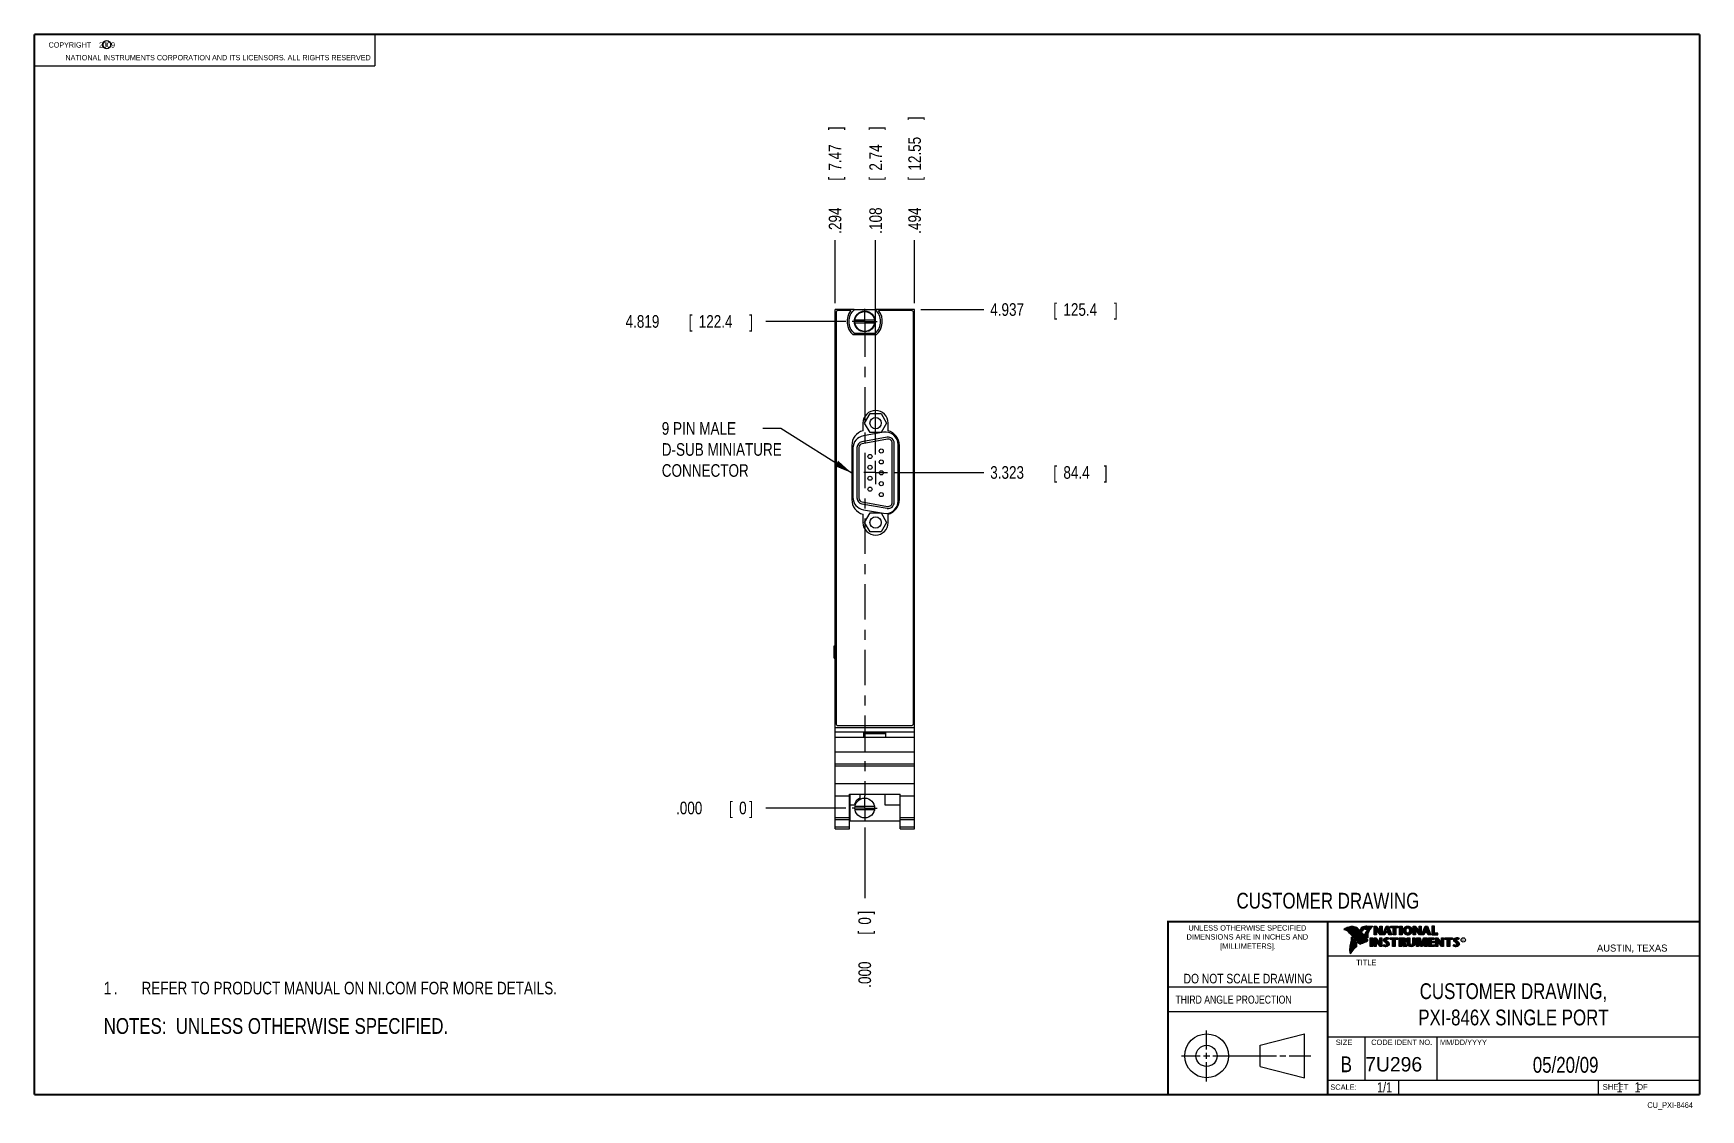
# Model space of a CAD drawing. Header units: inches. Extents: x 0.2 to 16.8, y 0.1 to 10.8.
import ezdxf
from ezdxf.enums import TextEntityAlignment as Align

# ---------------------------------------------------------------- set-up
doc = ezdxf.new("R2010")
doc.units = ezdxf.units.IN
doc.header["$LTSCALE"] = 0.935
doc.header["$MEASUREMENT"] = 0
doc.linetypes.add('CENTER', pattern=[0.6, 0.375, -0.075, 0.075, -0.075])
doc.layers.get('0').update_dxf_attribs({"linetype": 'CONTINUOUS'})
for name, color, linetype in [('DEFAULT_1', 7, 'CENTER'), ('DETAIL', 7, 'CONTINUOUS'), ('DIMENSIONS', 7, 'CONTINUOUS')]:
    doc.layers.add(name, color=color, linetype=linetype)
doc.styles.get("Standard").update_dxf_attribs({"font": 'txt', "width": 0.8})
doc.dimstyles.new('DIMSTYLE_1', dxfattribs={"dimtxt": 0.125, "dimasz": 0.18, "dimexe": 0.18, "dimexo": 0.0625, "dimgap": 0.09, "dimtad": 0, "dimtih": 1, "dimtoh": 1, "dimdec": 3, "dimzin": 4, "dimdsep": 46, "dimtxsty": 'STANDARD', "dimblk": '_FILLED', "dimblk1": '_FILLED', "dimblk2": '_FILLED', "dimcen": 0.09, "dimadec": 0, "dimazin": 0, "dimtp": 0.01, "dimtm": 0.01, "dimtfac": 1, "dimtdec": 3, "dimtofl": 0, "dimtmove": 0, "dimatfit": 3, "dimldrblk": '_FILLED', "dimfxl": 1, "dimtolj": 1, "dimtzin": 4, "dimarcsym": 0})

msp = doc.modelspace()

# ---------------------------------------------------------------- texts
at = {"color": 2, "linetype": 'CONTINUOUS', "width": 0.8}
for s, height, p in [('c', 0.053, (0.946, 10.6363)), ('NATIONAL INSTRUMENTS CORPORATION AND ITS LICENSORS. ALL RIGHTS RESERVED', 0.053, (0.5583, 10.5016)), ('THIRD ANGLE PROJECTION', 0.08, (11.5564, 1.1584))]:
    msp.add_text(s, height=height, dxfattribs=at).set_placement(p)
at = {"color": 7, "linetype": 'CONTINUOUS', "width": 0.8}
for s, height, p in [('CUSTOMER DRAWING', 0.15625, (13.0668, 2.1001)), ('DO NOT SCALE DRAWING', 0.095, (12.2754, 1.3592)), ('B', 0.1562, (13.2497, 0.4798)), ('05/20/09 ', 0.15625, (15.4455, 0.4744))]:
    msp.add_text(s, height=height, dxfattribs=at).set_placement(p, align=Align.CENTER)
at = {"color": 2, "linetype": 'CONTINUOUS'}
for s, p in [('DIMENSIONS ARE IN INCHES AND', (12.2688, 1.7933)), ('UNLESS OTHERWISE SPECIFIED', (12.2688, 1.8819)), ('[MILLIMETERS].', (12.2746, 1.7015))]:
    msp.add_text(s, height=0.053254, dxfattribs=at).set_placement(p, align=Align.CENTER)
for s, height, p in [('R', 0.0217, (14.3971, 1.7782)), ('AUSTIN, TEXAS', 0.069617, (15.7327, 1.6745)), ('TITLE', 0.05325, (13.3474, 1.5397)), ('SIZE', 0.05325, (13.1451, 0.7494)), ('MM/DD/YYYY', 0.05325, (14.1765, 0.7494)), ('SCALE:', 0.05325, (13.0904, 0.3053)), ('SHEET    OF', 0.057262, (15.7892, 0.3052))]:
    msp.add_text(s, height=height, dxfattribs=at).set_placement(p)
at = {"color": 2, "linetype": 'CONTINUOUS', "width": 0.95}
msp.add_text('CODE IDENT NO.', height=0.053254, dxfattribs=at).set_placement((13.7978, 0.7494), align=Align.CENTER)
at = {"color": 7, "linetype": 'CONTINUOUS'}
msp.add_text('7U296', height=0.14316, dxfattribs=at).set_placement((13.4363, 0.4866))
at = {"color": 7, "linetype": 'CONTINUOUS', "width": 0.8}
msp.add_text('1/1', height=0.1, dxfattribs=at).set_placement((13.7025, 0.2805), align=Align.RIGHT)
at = {"color": 2, "linetype": 'CONTINUOUS', "width": 0.8}
msp.add_text('CU_PXI-8464', height=0.057262, dxfattribs=at).set_placement((16.6837, 0.1254), align=Align.RIGHT)
at = {"color": 2, "linetype": 'CONTINUOUS', "insert": (0.3125, 10.6805), "char_height": 0.053, "width": 0.8904, "attachment_point": 1}
msp.add_mtext('    COPYRIGHT    2009', dxfattribs=at)
at = {"color": 7, "linetype": 'CONTINUOUS'}
for s, insert, char_height, width, attachment_point in [('CUSTOMER DRAWING,\\PPXI-846X SINGLE PORT', (14.9051, 1.3603), 0.15625, 2.5, 2), ('    1    1', (15.8075, 0.3805), 0.1, 0.8, 1)]:
    msp.add_mtext(s, dxfattribs=dict(at, insert=insert, char_height=char_height, width=width, attachment_point=attachment_point))
at = {"layer": 'DETAIL', "color": 2, "linetype": 'CONTINUOUS', "insert": (6.4666, 6.9183), "char_height": 0.125, "width": 1.5, "attachment_point": 1}
msp.add_mtext('9 PIN MALE\\PD-SUB MINIATURE\\PCONNECTOR', dxfattribs=at)

# ---------------------------------------------------------------- blocks, each defined once
blk = doc.blocks.new('*D0')
at = {"layer": 'DIMENSIONS', "color": 2, "linetype": 'CONTINUOUS'}
blk.add_line((8.29, 7.915), (7.496, 7.915), dxfattribs=at)
at = {"layer": 'DIMENSIONS', "color": 2, "linetype": 'CONTINUOUS', "width": 0.8}
for s, p in [('4.819', (6.108, 7.853)), ('[', (6.733, 7.853)), ('122.4', (6.833, 7.853)), (']', (7.333, 7.853))]:
    blk.add_text(s, height=0.125, dxfattribs=at).set_placement(p)
blk = doc.blocks.new('_FILLED')
at = {"color": 0, "linetype": 'BYBLOCK'}
blk.add_solid([(0, 0), (-1, 0.174), (-1, -0.174)], dxfattribs=at)
blk = doc.blocks.new('*D1')
at = {"layer": 'DIMENSIONS', "color": 2, "linetype": 'CONTINUOUS'}
blk.add_line((8.29, 3.096), (7.496, 3.096), dxfattribs=at)
at = {"layer": 'DIMENSIONS', "color": 2, "linetype": 'CONTINUOUS', "width": 0.8}
for s, p in [('.000', (6.608, 3.034)), ('[', (7.133, 3.034)), ('0', (7.233, 3.034)), (']', (7.333, 3.034))]:
    blk.add_text(s, height=0.125, dxfattribs=at).set_placement(p)
blk = doc.blocks.new('*D2')
at = {"layer": 'DIMENSIONS', "color": 2, "linetype": 'CONTINUOUS'}
blk.add_line((9.034, 8.033), (9.659, 8.033), dxfattribs=at)
at = {"layer": 'DIMENSIONS', "color": 2, "linetype": 'CONTINUOUS', "width": 0.8}
for s, p in [('4.937', (9.721, 7.971)), ('[', (10.346, 7.971)), ('125.4', (10.446, 7.971)), (']', (10.946, 7.971))]:
    blk.add_text(s, height=0.125, dxfattribs=at).set_placement(p)
blk = doc.blocks.new('*D3')
at = {"layer": 'DIMENSIONS', "color": 2, "linetype": 'CONTINUOUS'}
blk.add_line((8.183, 8.096), (8.183, 8.721), dxfattribs=at)
at = {"layer": 'DIMENSIONS', "color": 2, "linetype": 'CONTINUOUS', "width": 0.8}
for s, p in [(']', (8.246, 9.809)), ('7.47', (8.246, 9.409)), ('[', (8.246, 9.309)), ('.294', (8.246, 8.784))]:
    blk.add_text(s, height=0.125, rotation=90, dxfattribs=at).set_placement(p)
blk = doc.blocks.new('*D4')
at = {"layer": 'DIMENSIONS', "color": 2, "linetype": 'CONTINUOUS'}
blk.add_line((8.477, 2.903), (8.477, 2.204), dxfattribs=at)
at = {"layer": 'DIMENSIONS', "color": 2, "linetype": 'CONTINUOUS', "width": 0.8}
for s, p in [(']', (8.54, 2.041)), ('0', (8.54, 1.941)), ('[', (8.54, 1.841)), ('.000', (8.54, 1.316))]:
    blk.add_text(s, height=0.125, rotation=90, dxfattribs=at).set_placement(p)
blk = doc.blocks.new('*D5')
at = {"layer": 'DIMENSIONS', "color": 2, "linetype": 'CONTINUOUS'}
blk.add_line((8.585, 6.598), (8.585, 8.721), dxfattribs=at)
at = {"layer": 'DIMENSIONS', "color": 2, "linetype": 'CONTINUOUS', "width": 0.8}
for s, p in [(']', (8.648, 9.809)), ('2.74', (8.648, 9.409)), ('[', (8.648, 9.309)), ('.108', (8.648, 8.784))]:
    blk.add_text(s, height=0.125, rotation=90, dxfattribs=at).set_placement(p)
blk = doc.blocks.new('*D6')
at = {"layer": 'DIMENSIONS', "color": 2, "linetype": 'CONTINUOUS'}
blk.add_line((8.971, 8.096), (8.971, 8.721), dxfattribs=at)
at = {"layer": 'DIMENSIONS', "color": 2, "linetype": 'CONTINUOUS', "width": 0.8}
for s, p in [(']', (9.034, 9.909)), ('12.55', (9.034, 9.409)), ('[', (9.034, 9.309)), ('.494', (9.034, 8.784))]:
    blk.add_text(s, height=0.125, rotation=90, dxfattribs=at).set_placement(p)
blk = doc.blocks.new('*D7')
at = {"layer": 'DIMENSIONS', "color": 2, "linetype": 'CONTINUOUS'}
blk.add_line((8.764, 6.419), (9.659, 6.419), dxfattribs=at)
at = {"layer": 'DIMENSIONS', "color": 2, "linetype": 'CONTINUOUS', "width": 0.8}
for s, p in [('3.323', (9.721, 6.357)), ('[', (10.346, 6.357)), ('84.4', (10.446, 6.357)), (']', (10.846, 6.357))]:
    blk.add_text(s, height=0.125, dxfattribs=at).set_placement(p)
blk = doc.blocks.new('NOTES_HEADER_BL0', base_point=(3.1215, 0.9375))
at = {"layer": 'DETAIL', "color": 2, "linetype": 'CONTINUOUS', "width": 0.8}
blk.add_text('NOTES:  UNLESS OTHERWISE SPECIFIED.', height=0.156, dxfattribs=at).set_placement((0.9375, 0.8595))
blk = doc.blocks.new('CUSTOM_NOTE_BL1', base_point=(3.675, 1.312))
at = {"layer": 'DETAIL', "color": 2, "linetype": 'CONTINUOUS', "width": 0.8}
for s, p in [('1', (0.938, 1.25)), ('REFER TO PRODUCT MANUAL ON NI.COM FOR MORE DETAILS.', (1.312, 1.25)), ('.', (1.038, 1.25))]:
    blk.add_text(s, height=0.125, dxfattribs=at).set_placement(p)

# ---------------------------------------------------------------- dimensions: what is measured, and where the dimension line sits
at = {"layer": 'DIMENSIONS', "color": 2, "linetype": 'CONTINUOUS'}
for feature_location, offset, dtype, origin, picture, middle in [((8.9712, 8.0956), (0, 0.6255), 1, (8.4772, 8.0331), '*D6', (8.9712, 9.3961)), ((8.1832, 8.0956), (0, 0.6255), 1, (8.4772, 3.0961), '*D3', (8.1832, 9.3461)), ((8.5852, 6.598), (0, 2.1231), 1, (8.4772, 6.5355), '*D5', (8.5852, 9.3461)), ((9.0337, 8.0331), (0.625, 0), 0, (8.9712, 3.0961), '*D2', (10.3837, 8.0331)), ((8.2896, 7.9151), (-0.7939, 0), 0, (8.3521, 3.0961), '*D0', (6.7707, 7.9151)), ((8.7641, 6.4191), (0.8946, 0), 0, (8.7016, 3.0961), '*D7', (10.3337, 6.4191)), ((8.289575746, 3.0960883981), (-0.7939, 0), 0, (8.352075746, 3.0960883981), '*D1', (7.020675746, 3.0960883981)), ((8.477175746, 2.9029323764), (0, -0.6993439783), 1, (8.477175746, 3.0960883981), '*D4', (8.477175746, 1.7285883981))]:
    dim = msp.add_ordinate_dim(feature_location=feature_location, offset=offset, dtype=dtype, origin=origin, dimstyle='DIMSTYLE_1', dxfattribs=at)
    dim.commit()
    dim.dimension.update_dxf_attribs({"geometry": picture, "text_midpoint": middle})

# ---------------------------------------------------------------- linework, layer by layer
at = {"color": 2, "linetype": 'CONTINUOUS'}
for p, q in [((0.25, 10.7586), (3.625, 10.7586)), ((0.25, 10.7586), (0.25, 10.4456)), ((3.625, 10.7586), (3.625, 10.4456)), ((0.25, 10.4456), (3.625, 10.4456)), ((13.0652, 1.9695), (16.745, 1.9695)), ((13.0652, 1.9695), (13.0652, 0.2605)), ((13.2311, 1.8934), (13.2311, 1.8949)), ((13.2347, 1.8921), (13.2347, 1.8972)), ((13.2382, 1.8907), (13.2382, 1.8994)), ((13.2418, 1.8892), (13.2418, 1.9015)), ((13.2453, 1.8876), (13.2453, 1.9035)), ((13.2489, 1.8858), (13.2489, 1.9054)), ((13.2524, 1.8839), (13.2524, 1.9069)), ((13.256, 1.8818), (13.256, 1.9084)), ((13.2596, 1.8796), (13.2596, 1.9098)), ((13.2631, 1.8772), (13.2631, 1.9111)), ((13.2667, 1.8747), (13.2667, 1.9124)), ((13.2702, 1.872), (13.2702, 1.9135)), ((13.2738, 1.869), (13.2738, 1.9146)), ((13.2773, 1.8658), (13.2773, 1.9155)), ((13.2809, 1.8624), (13.2809, 1.9164)), ((13.2844, 1.8587), (13.2844, 1.9173)), ((13.288, 1.8549), (13.288, 1.9181)), ((13.2915, 1.851), (13.2915, 1.9188)), ((13.2951, 1.8471), (13.2951, 1.9194)), ((13.2987, 1.8431), (13.2987, 1.9198)), ((13.3022, 1.8391), (13.3022, 1.92)), ((13.3058, 1.8351), (13.3058, 1.9201)), ((13.3093, 1.8311), (13.3093, 1.9201)), ((13.3129, 1.827), (13.3129, 1.9199)), ((13.3164, 1.8229), (13.3164, 1.9196)), ((13.32, 1.8188), (13.32, 1.9192)), ((13.3235, 1.8146), (13.3235, 1.9186)), ((13.3271, 1.8104), (13.3271, 1.9179)), ((13.3306, 1.8062), (13.3306, 1.9172)), ((13.3342, 1.802), (13.3342, 1.9163)), ((13.3378, 1.7978), (13.3378, 1.9151)), ((13.3413, 1.7937), (13.3413, 1.9138)), ((13.3449, 1.7897), (13.3449, 1.9122)), ((13.3484, 1.7856), (13.3484, 1.9103)), ((13.352, 1.7817), (13.352, 1.9081)), ((13.3555, 1.7778), (13.3555, 1.9055)), ((13.3591, 1.7739), (13.3591, 1.9026)), ((13.3626, 1.7701), (13.3626, 1.8991)), ((13.3662, 1.7663), (13.3662, 1.8952)), ((13.3697, 1.7625), (13.3697, 1.8915)), ((13.3733, 1.7588), (13.3733, 1.8878)), ((13.3769, 1.7556), (13.3769, 1.8841)), ((13.3804, 1.7529), (13.3804, 1.8803)), ((13.384, 1.7512), (13.384, 1.8766)), ((13.3875, 1.7509), (13.3875, 1.8728)), ((13.4022, 1.878), (13.3901, 1.8922)), ((13.3911, 1.7518), (13.3911, 1.8691)), ((13.4029, 1.881), (13.3927, 1.893)), ((13.3946, 1.8908), (13.3946, 1.8999)), ((13.3946, 1.7533), (13.3946, 1.8653)), ((13.3982, 1.8866), (13.3982, 1.9062)), ((13.3982, 1.7548), (13.3982, 1.8615)), ((13.4017, 1.8824), (13.4017, 1.9101)), ((13.4017, 1.7563), (13.4017, 1.8574)), ((13.4053, 1.8823), (13.4053, 1.9129)), ((13.4053, 1.7578), (13.4053, 1.8531)), ((13.4088, 1.8844), (13.4088, 1.915)), ((13.4088, 1.7593), (13.4088, 1.8488)), ((13.4124, 1.887), (13.4124, 1.9167)), ((13.4124, 1.7609), (13.4124, 1.8445)), ((13.4159, 1.89), (13.4159, 1.9182)), ((13.4159, 1.7625), (13.4159, 1.8402)), ((13.4195, 1.8937), (13.4195, 1.9193)), ((13.4195, 1.7641), (13.4195, 1.8359)), ((13.4231, 1.8964), (13.4231, 1.9203)), ((13.4231, 1.7657), (13.4231, 1.8316)), ((13.4266, 1.8982), (13.4266, 1.9209)), ((13.4266, 1.7674), (13.4266, 1.8273)), ((13.4302, 1.8995), (13.4302, 1.9214)), ((13.4302, 1.7691), (13.4302, 1.823)), ((13.4414, 1.8328), (13.4319, 1.8437)), ((13.4337, 1.8997), (13.4337, 1.922)), ((13.4337, 1.7708), (13.4337, 1.8187)), ((13.4433, 1.8344), (13.4349, 1.844)), ((13.4373, 1.8991), (13.4373, 1.9224)), ((13.4373, 1.8413), (13.4373, 1.8491)), ((13.4408, 1.898), (13.4408, 1.9228)), ((13.4408, 1.8372), (13.4408, 1.8572)), ((13.4444, 1.8972), (13.4444, 1.9231)), ((13.4444, 1.8331), (13.4444, 1.8665)), ((13.4479, 1.8969), (13.4479, 1.9234)), ((13.4479, 1.8288), (13.4479, 1.873)), ((13.4515, 1.8966), (13.4515, 1.9236)), ((13.4515, 1.8247), (13.4515, 1.8764)), ((13.4529, 1.9261), (13.5132, 1.9271)), ((13.453, 1.9236), (13.5067, 1.9245)), ((13.455, 1.8965), (13.455, 1.9237)), ((13.455, 1.8207), (13.455, 1.878)), ((13.4586, 1.8964), (13.4586, 1.9237)), ((13.4586, 1.8303), (13.4586, 1.879)), ((13.4622, 1.8957), (13.4622, 1.9238)), ((13.4622, 1.8535), (13.4622, 1.8795)), ((13.4657, 1.8935), (13.4657, 1.9238)), ((13.4657, 1.8636), (13.4657, 1.8798)), ((13.4693, 1.872), (13.4693, 1.9239)), ((13.4728, 1.8794), (13.4728, 1.9239)), ((13.4764, 1.8859), (13.4764, 1.924)), ((13.4799, 1.8919), (13.4799, 1.924)), ((13.4835, 1.8973), (13.4835, 1.9241)), ((13.487, 1.9023), (13.487, 1.9242)), ((13.4906, 1.9069), (13.4906, 1.9242)), ((13.4941, 1.9112), (13.4941, 1.9243)), ((13.4977, 1.9153), (13.4977, 1.9243)), ((13.5013, 1.9191), (13.5013, 1.9244)), ((13.5261, 1.9263), (13.5451, 1.9263)), ((13.5261, 1.839), (13.5261, 1.9263)), ((13.5466, 1.839), (13.5261, 1.839)), ((13.5286, 1.9237), (13.5439, 1.9237)), ((13.5286, 1.8415), (13.5286, 1.9237)), ((13.5441, 1.8415), (13.5286, 1.8415)), ((13.5332, 1.8415), (13.5332, 1.9237)), ((13.5367, 1.8415), (13.5367, 1.9237)), ((13.5402, 1.8415), (13.5402, 1.9237)), ((13.5441, 1.8976), (13.5437, 1.9237)), ((13.5439, 1.9237), (13.5854, 1.869)), ((13.5873, 1.8415), (13.5441, 1.8976)), ((13.5441, 1.8976), (13.5441, 1.8415)), ((13.5451, 1.9263), (13.5829, 1.8765)), ((13.586, 1.839), (13.5466, 1.8902)), ((13.5466, 1.8902), (13.5466, 1.839)), ((13.5471, 1.8936), (13.5471, 1.9194)), ((13.5506, 1.8891), (13.5506, 1.9149)), ((13.5541, 1.8846), (13.5541, 1.9103)), ((13.5576, 1.8801), (13.5576, 1.9057)), ((13.561, 1.8756), (13.561, 1.9011)), ((13.5645, 1.8711), (13.5645, 1.8965)), ((13.568, 1.8665), (13.568, 1.8919)), ((13.5715, 1.862), (13.5715, 1.8874)), ((13.575, 1.8575), (13.575, 1.8828)), ((13.5784, 1.853), (13.5784, 1.8782)), ((13.5819, 1.8485), (13.5819, 1.8736)), ((13.5829, 1.9263), (13.6036, 1.9263)), ((13.5829, 1.8765), (13.5829, 1.9263)), ((13.5854, 1.9237), (13.6011, 1.9237)), ((13.5854, 1.869), (13.5854, 1.9237)), ((13.5854, 1.844), (13.5854, 1.869)), ((13.6036, 1.839), (13.586, 1.839)), ((13.6011, 1.8415), (13.5873, 1.8415)), ((13.5889, 1.8415), (13.5889, 1.9237)), ((13.5923, 1.8415), (13.5923, 1.9237)), ((13.5958, 1.8415), (13.5958, 1.9237)), ((13.5993, 1.8415), (13.5993, 1.9237)), ((13.6011, 1.9237), (13.6011, 1.8415)), ((13.6036, 1.9263), (13.6036, 1.839)), ((13.6088, 1.839), (13.6444, 1.9262)), ((13.6294, 1.839), (13.6088, 1.839)), ((13.6125, 1.8415), (13.6461, 1.9237)), ((13.6277, 1.8415), (13.6125, 1.8415)), ((13.6167, 1.8415), (13.6167, 1.8516)), ((13.6201, 1.8415), (13.6201, 1.8601)), ((13.6236, 1.8415), (13.6236, 1.8686)), ((13.6271, 1.8415), (13.6271, 1.8771)), ((13.6361, 1.8623), (13.6277, 1.8415)), ((13.6378, 1.8598), (13.6294, 1.839)), ((13.6306, 1.8486), (13.6306, 1.8857)), ((13.634, 1.8573), (13.634, 1.8942)), ((13.6665, 1.8623), (13.6361, 1.8623)), ((13.6375, 1.8623), (13.6375, 1.9027)), ((13.6647, 1.8598), (13.6378, 1.8598)), ((13.6388, 1.8711), (13.65, 1.9073)), ((13.6639, 1.8711), (13.6388, 1.8711)), ((13.641, 1.8781), (13.641, 1.9112)), ((13.641, 1.8623), (13.641, 1.8711)), ((13.6423, 1.8736), (13.6519, 1.9048)), ((13.6606, 1.8736), (13.6423, 1.8736)), ((13.6444, 1.9262), (13.6664, 1.9262)), ((13.6445, 1.8893), (13.6445, 1.9197)), ((13.6445, 1.8623), (13.6445, 1.8711)), ((13.6461, 1.9237), (13.6647, 1.9237)), ((13.6479, 1.9006), (13.6479, 1.9237)), ((13.6479, 1.8623), (13.6479, 1.8711)), ((13.65, 1.9073), (13.6541, 1.9073)), ((13.6514, 1.9073), (13.6514, 1.9237)), ((13.6514, 1.8623), (13.6514, 1.8711)), ((13.6519, 1.9048), (13.6521, 1.9048)), ((13.6521, 1.9048), (13.6606, 1.8736)), ((13.6541, 1.9073), (13.6639, 1.8711)), ((13.6549, 1.9043), (13.6549, 1.9237)), ((13.6549, 1.8623), (13.6549, 1.8711)), ((13.6584, 1.8915), (13.6584, 1.9237)), ((13.6584, 1.8623), (13.6584, 1.8711)), ((13.6618, 1.8787), (13.6618, 1.9237)), ((13.6618, 1.8623), (13.6618, 1.8711)), ((13.6647, 1.9237), (13.6959, 1.8415)), ((13.6717, 1.839), (13.6647, 1.8598)), ((13.6653, 1.8623), (13.6653, 1.922)), ((13.6664, 1.9262), (13.6995, 1.839)), ((13.6735, 1.8415), (13.6665, 1.8623)), ((13.6688, 1.8555), (13.6688, 1.9128)), ((13.6995, 1.839), (13.6717, 1.839)), ((13.6723, 1.8452), (13.6723, 1.9037)), ((13.6959, 1.8415), (13.6735, 1.8415)), ((13.6757, 1.8415), (13.6757, 1.8945)), ((13.6792, 1.8415), (13.6792, 1.8854)), ((13.6827, 1.8415), (13.6827, 1.8762)), ((13.6862, 1.8415), (13.6862, 1.8671)), ((13.6866, 1.9262), (13.7634, 1.9262)), ((13.6866, 1.9099), (13.6866, 1.9262)), ((13.7118, 1.9099), (13.6866, 1.9099)), ((13.6891, 1.9237), (13.7609, 1.9237)), ((13.6891, 1.9125), (13.6891, 1.9237)), ((13.7143, 1.9125), (13.6891, 1.9125)), ((13.6896, 1.8415), (13.6896, 1.8579)), ((13.6931, 1.9125), (13.6931, 1.9237)), ((13.6931, 1.8415), (13.6931, 1.8488)), ((13.6966, 1.9125), (13.6966, 1.9237)), ((13.7001, 1.9125), (13.7001, 1.9237)), ((13.7035, 1.9125), (13.7035, 1.9237)), ((13.707, 1.9125), (13.707, 1.9237)), ((13.7105, 1.9125), (13.7105, 1.9237)), ((13.7118, 1.839), (13.7118, 1.9099)), ((13.7382, 1.839), (13.7118, 1.839)), ((13.7143, 1.9125), (13.714, 1.9237)), ((13.7143, 1.8415), (13.7143, 1.9125)), ((13.7357, 1.8415), (13.7143, 1.8415)), ((13.7174, 1.8415), (13.7174, 1.9237)), ((13.7209, 1.8415), (13.7209, 1.9237)), ((13.7244, 1.8415), (13.7244, 1.9237)), ((13.7279, 1.8415), (13.7279, 1.9237)), ((13.7313, 1.8415), (13.7313, 1.9237)), ((13.7357, 1.9125), (13.7348, 1.9237)), ((13.7609, 1.9125), (13.7357, 1.9125)), ((13.7357, 1.9125), (13.7357, 1.8415)), ((13.7634, 1.9099), (13.7382, 1.9099)), ((13.7382, 1.9099), (13.7382, 1.839)), ((13.7383, 1.9125), (13.7383, 1.9237)), ((13.7418, 1.9125), (13.7418, 1.9237)), ((13.7452, 1.9125), (13.7452, 1.9237)), ((13.7487, 1.9125), (13.7487, 1.9237)), ((13.7522, 1.9125), (13.7522, 1.9237)), ((13.7557, 1.9125), (13.7557, 1.9237)), ((13.7591, 1.9125), (13.7591, 1.9237)), ((13.7609, 1.9237), (13.7609, 1.9125)), ((13.7634, 1.9262), (13.7634, 1.9099)), ((13.7768, 1.9262), (13.8031, 1.9262)), ((13.7768, 1.839), (13.7768, 1.9262)), ((13.8031, 1.839), (13.7768, 1.839)), ((13.7794, 1.9237), (13.8006, 1.9237)), ((13.7794, 1.8415), (13.7794, 1.9237)), ((13.8006, 1.8415), (13.7794, 1.8415)), ((13.7835, 1.8415), (13.7835, 1.9237)), ((13.787, 1.8415), (13.787, 1.9237)), ((13.7904, 1.8415), (13.7904, 1.9237)), ((13.7939, 1.8415), (13.7939, 1.9237)), ((13.7974, 1.8415), (13.7974, 1.9237)), ((13.8006, 1.9237), (13.8006, 1.8415)), ((13.8031, 1.9262), (13.8031, 1.839)), ((13.8154, 1.8853), (13.8155, 1.8871)), ((13.8154, 1.8834), (13.8154, 1.8853)), ((13.8154, 1.8816), (13.8154, 1.8834)), ((13.8155, 1.8797), (13.8154, 1.8816)), ((13.8155, 1.8871), (13.8157, 1.8889)), ((13.8157, 1.8779), (13.8155, 1.8797)), ((13.8157, 1.8889), (13.8159, 1.8907)), ((13.8159, 1.876), (13.8157, 1.8779)), ((13.8159, 1.8907), (13.8161, 1.8924)), ((13.8162, 1.8742), (13.8159, 1.876)), ((13.8161, 1.8924), (13.8165, 1.8941)), ((13.8166, 1.8724), (13.8162, 1.8742)), ((13.8165, 1.8941), (13.8169, 1.8958)), ((13.817, 1.8706), (13.8166, 1.8724)), ((13.8169, 1.8958), (13.8174, 1.8975)), ((13.8174, 1.8689), (13.817, 1.8706)), ((13.8174, 1.8975), (13.8179, 1.8991)), ((13.8179, 1.8672), (13.8174, 1.8689)), ((13.8179, 1.8991), (13.8185, 1.9006)), ((13.8179, 1.8852), (13.818, 1.8869)), ((13.8179, 1.8834), (13.8179, 1.8852)), ((13.818, 1.8817), (13.8179, 1.8834)), ((13.8185, 1.8655), (13.8179, 1.8672)), ((13.818, 1.8869), (13.8182, 1.8886)), ((13.8181, 1.8799), (13.818, 1.8817)), ((13.8182, 1.8781), (13.8181, 1.8799)), ((13.8182, 1.8886), (13.8184, 1.8903)), ((13.8184, 1.8764), (13.8182, 1.8781)), ((13.8184, 1.8903), (13.8186, 1.892)), ((13.8187, 1.8746), (13.8184, 1.8764)), ((13.8185, 1.9006), (13.8191, 1.9021)), ((13.8191, 1.8639), (13.8185, 1.8655)), ((13.8186, 1.892), (13.819, 1.8936)), ((13.8191, 1.8729), (13.8187, 1.8746)), ((13.819, 1.8936), (13.8193, 1.8952)), ((13.8191, 1.9021), (13.8198, 1.9036)), ((13.8194, 1.8712), (13.8191, 1.8729)), ((13.8198, 1.8623), (13.8191, 1.8639)), ((13.8193, 1.8952), (13.8198, 1.8967)), ((13.8199, 1.8696), (13.8194, 1.8712)), ((13.8198, 1.9036), (13.8206, 1.9051)), ((13.8198, 1.8967), (13.8203, 1.8982)), ((13.8205, 1.8607), (13.8198, 1.8623)), ((13.8204, 1.8679), (13.8199, 1.8696)), ((13.8203, 1.8982), (13.8208, 1.8997)), ((13.8209, 1.8664), (13.8204, 1.8679)), ((13.8213, 1.8592), (13.8205, 1.8607)), ((13.8206, 1.9051), (13.8214, 1.9065)), ((13.8208, 1.8997), (13.8214, 1.9011)), ((13.8209, 1.8664), (13.8208, 1.8997)), ((13.8215, 1.8648), (13.8209, 1.8664)), ((13.8221, 1.8578), (13.8213, 1.8592)), ((13.8214, 1.9065), (13.8223, 1.9079)), ((13.8214, 1.9011), (13.8221, 1.9025)), ((13.8221, 1.8633), (13.8215, 1.8648)), ((13.8221, 1.9025), (13.8228, 1.9038)), ((13.8228, 1.8619), (13.8221, 1.8633)), ((13.823, 1.8563), (13.8221, 1.8578)), ((13.8223, 1.9079), (13.8232, 1.9092)), ((13.8228, 1.9038), (13.8236, 1.9052)), ((13.8235, 1.8604), (13.8228, 1.8619)), ((13.8239, 1.855), (13.823, 1.8563)), ((13.8232, 1.9092), (13.8243, 1.9106)), ((13.8243, 1.8591), (13.8235, 1.8604)), ((13.8236, 1.9052), (13.8244, 1.9065)), ((13.8249, 1.8536), (13.8239, 1.855)), ((13.8243, 1.9106), (13.8253, 1.9119)), ((13.8243, 1.8591), (13.8244, 1.9065)), ((13.8251, 1.8577), (13.8243, 1.8591)), ((13.8244, 1.9065), (13.8253, 1.9077)), ((13.826, 1.8523), (13.8249, 1.8536)), ((13.826, 1.8564), (13.8251, 1.8577)), ((13.8253, 1.9119), (13.8265, 1.9132)), ((13.8253, 1.9077), (13.8262, 1.909)), ((13.8269, 1.8552), (13.826, 1.8564)), ((13.8271, 1.8511), (13.826, 1.8523)), ((13.8262, 1.909), (13.8273, 1.9102)), ((13.8265, 1.9132), (13.8276, 1.9144)), ((13.8279, 1.854), (13.8269, 1.8552)), ((13.8282, 1.8499), (13.8271, 1.8511)), ((13.8273, 1.9102), (13.8283, 1.9114)), ((13.8276, 1.9144), (13.8288, 1.9156)), ((13.8279, 1.854), (13.8283, 1.9114)), ((13.8289, 1.8528), (13.8279, 1.854)), ((13.8294, 1.8487), (13.8282, 1.8499)), ((13.8283, 1.9114), (13.8294, 1.9126)), ((13.8288, 1.9156), (13.8301, 1.9167)), ((13.83, 1.8517), (13.8289, 1.8528)), ((13.8294, 1.9126), (13.8306, 1.9137)), ((13.8306, 1.8476), (13.8294, 1.8487)), ((13.8311, 1.8506), (13.83, 1.8517)), ((13.8301, 1.9167), (13.8314, 1.9178)), ((13.8306, 1.9137), (13.8318, 1.9148)), ((13.8319, 1.8466), (13.8306, 1.8476)), ((13.8311, 1.8506), (13.8318, 1.9148)), ((13.8323, 1.8496), (13.8311, 1.8506)), ((13.8314, 1.9178), (13.8327, 1.9188)), ((13.8318, 1.9148), (13.833, 1.9158)), ((13.8332, 1.8456), (13.8319, 1.8466)), ((13.8335, 1.8486), (13.8323, 1.8496)), ((13.8327, 1.9188), (13.834, 1.9198)), ((13.833, 1.9158), (13.8342, 1.9168)), ((13.8346, 1.8447), (13.8332, 1.8456)), ((13.8347, 1.8477), (13.8335, 1.8486)), ((13.834, 1.9198), (13.8354, 1.9207)), ((13.8342, 1.9168), (13.8355, 1.9177)), ((13.836, 1.8438), (13.8346, 1.8447)), ((13.8347, 1.8477), (13.8355, 1.9177)), ((13.836, 1.8468), (13.8347, 1.8477)), ((13.8354, 1.9207), (13.8368, 1.9215)), ((13.8355, 1.9177), (13.8368, 1.9185)), ((13.8373, 1.846), (13.836, 1.8468)), ((13.8374, 1.843), (13.836, 1.8438)), ((13.8368, 1.9215), (13.8382, 1.9223)), ((13.8368, 1.9185), (13.8381, 1.9193)), ((13.8386, 1.8452), (13.8373, 1.846)), ((13.839, 1.8423), (13.8374, 1.843)), ((13.8381, 1.9193), (13.8394, 1.92)), ((13.8386, 1.8452), (13.8381, 1.9193)), ((13.8382, 1.9223), (13.8397, 1.923)), ((13.84, 1.8445), (13.8386, 1.8452)), ((13.8405, 1.8416), (13.839, 1.8423)), ((13.8394, 1.92), (13.8408, 1.9207)), ((13.8397, 1.923), (13.8412, 1.9237)), ((13.8397, 1.8857), (13.8398, 1.8868)), ((13.8397, 1.8845), (13.8397, 1.8857)), ((13.8397, 1.8833), (13.8397, 1.8845)), ((13.8397, 1.8821), (13.8397, 1.8833)), ((13.8397, 1.8809), (13.8397, 1.8821)), ((13.8398, 1.8796), (13.8397, 1.8809)), ((13.8398, 1.8868), (13.8399, 1.888)), ((13.8399, 1.8784), (13.8398, 1.8796)), ((13.8399, 1.888), (13.84, 1.8891)), ((13.84, 1.8773), (13.8399, 1.8784)), ((13.84, 1.8891), (13.8401, 1.8902)), ((13.8401, 1.8761), (13.84, 1.8773)), ((13.8415, 1.8439), (13.84, 1.8445)), ((13.8401, 1.8902), (13.8402, 1.8913)), ((13.8402, 1.8749), (13.8401, 1.8761)), ((13.8402, 1.8913), (13.8403, 1.8924)), ((13.8404, 1.8738), (13.8402, 1.8749)), ((13.8403, 1.8924), (13.8405, 1.8934)), ((13.8405, 1.8727), (13.8404, 1.8738)), ((13.8405, 1.8934), (13.8407, 1.8944)), ((13.8407, 1.8716), (13.8405, 1.8727)), ((13.8421, 1.8409), (13.8405, 1.8416)), ((13.8407, 1.8944), (13.8409, 1.8954)), ((13.841, 1.8706), (13.8407, 1.8716)), ((13.8408, 1.9207), (13.8422, 1.9213)), ((13.8409, 1.8954), (13.8411, 1.8963)), ((13.8412, 1.8696), (13.841, 1.8706)), ((13.8411, 1.8963), (13.8414, 1.8972)), ((13.8412, 1.9237), (13.8427, 1.9243)), ((13.8414, 1.8686), (13.8412, 1.8696)), ((13.8414, 1.8972), (13.8416, 1.8981)), ((13.8417, 1.8677), (13.8414, 1.8686)), ((13.8415, 1.8439), (13.8417, 1.8678)), ((13.843, 1.8433), (13.8415, 1.8439)), ((13.8416, 1.8981), (13.8419, 1.899)), ((13.842, 1.8667), (13.8417, 1.8677)), ((13.8419, 1.899), (13.8422, 1.8999)), ((13.842, 1.8991), (13.8422, 1.9213)), ((13.8423, 1.8658), (13.842, 1.8667)), ((13.8438, 1.8404), (13.8421, 1.8409)), ((13.8422, 1.9213), (13.8436, 1.9219)), ((13.8422, 1.8999), (13.8426, 1.9007)), ((13.8422, 1.8844), (13.8423, 1.8856)), ((13.8422, 1.8833), (13.8422, 1.8844)), ((13.8422, 1.8821), (13.8422, 1.8833)), ((13.8423, 1.8809), (13.8422, 1.8821)), ((13.8423, 1.8867), (13.8424, 1.8878)), ((13.8423, 1.8856), (13.8423, 1.8867)), ((13.8423, 1.8798), (13.8423, 1.8809)), ((13.8424, 1.8786), (13.8423, 1.8798)), ((13.8427, 1.865), (13.8423, 1.8658)), ((13.8424, 1.8878), (13.8425, 1.8889)), ((13.8425, 1.8775), (13.8424, 1.8786)), ((13.8425, 1.8889), (13.8426, 1.89)), ((13.8426, 1.8764), (13.8425, 1.8775)), ((13.8426, 1.9007), (13.843, 1.9016)), ((13.8426, 1.89), (13.8427, 1.891)), ((13.8427, 1.8753), (13.8426, 1.8764)), ((13.8427, 1.9243), (13.8443, 1.9248)), ((13.8427, 1.891), (13.8428, 1.892)), ((13.8429, 1.8742), (13.8427, 1.8753)), ((13.8431, 1.8641), (13.8427, 1.865)), ((13.8428, 1.892), (13.843, 1.893)), ((13.843, 1.8731), (13.8429, 1.8742)), ((13.843, 1.9016), (13.8434, 1.9024)), ((13.843, 1.893), (13.8432, 1.8939)), ((13.8432, 1.8721), (13.843, 1.8731)), ((13.8445, 1.8428), (13.843, 1.8433)), ((13.8434, 1.8633), (13.8431, 1.8641)), ((13.8432, 1.8939), (13.8434, 1.8948)), ((13.8434, 1.8712), (13.8432, 1.8721)), ((13.8434, 1.9024), (13.8438, 1.9032)), ((13.8434, 1.8948), (13.8436, 1.8957)), ((13.8436, 1.8702), (13.8434, 1.8712)), ((13.8439, 1.8625), (13.8434, 1.8633)), ((13.8436, 1.9219), (13.8451, 1.9224)), ((13.8436, 1.8957), (13.8438, 1.8965)), ((13.8439, 1.8693), (13.8436, 1.8702)), ((13.8438, 1.9032), (13.8443, 1.904)), ((13.8438, 1.8965), (13.844, 1.8974)), ((13.8455, 1.8399), (13.8438, 1.8404)), ((13.8441, 1.8684), (13.8439, 1.8693)), ((13.8443, 1.8617), (13.8439, 1.8625)), ((13.844, 1.8974), (13.8443, 1.8982)), ((13.8444, 1.8676), (13.8441, 1.8684)), ((13.8443, 1.9248), (13.8459, 1.9253)), ((13.8443, 1.904), (13.8447, 1.9047)), ((13.8443, 1.8982), (13.8446, 1.899)), ((13.8448, 1.8609), (13.8443, 1.8617)), ((13.8447, 1.8667), (13.8444, 1.8676)), ((13.8462, 1.8423), (13.8445, 1.8428)), ((13.8446, 1.899), (13.8449, 1.8997)), ((13.8447, 1.9047), (13.8453, 1.9055)), ((13.845, 1.8659), (13.8447, 1.8667)), ((13.8453, 1.8602), (13.8448, 1.8609)), ((13.8449, 1.8997), (13.8453, 1.9005)), ((13.8454, 1.8651), (13.845, 1.8659)), ((13.8451, 1.9224), (13.8466, 1.9229)), ((13.8453, 1.9055), (13.8451, 1.9224)), ((13.8453, 1.9055), (13.8458, 1.9062)), ((13.8453, 1.9005), (13.8456, 1.9012)), ((13.8458, 1.8595), (13.8453, 1.8602)), ((13.8457, 1.8644), (13.8454, 1.8651)), ((13.8473, 1.8395), (13.8455, 1.8399)), ((13.8456, 1.9012), (13.846, 1.902)), ((13.8461, 1.8637), (13.8457, 1.8644)), ((13.8458, 1.9062), (13.8464, 1.9068)), ((13.8464, 1.8588), (13.8458, 1.8595)), ((13.846, 1.8424), (13.8458, 1.8595)), ((13.8459, 1.9253), (13.8476, 1.9257)), ((13.846, 1.902), (13.8464, 1.9027)), ((13.8465, 1.863), (13.8461, 1.8637)), ((13.8478, 1.8419), (13.8462, 1.8423)), ((13.8464, 1.9068), (13.847, 1.9074)), ((13.8464, 1.9027), (13.8468, 1.9033)), ((13.847, 1.8581), (13.8464, 1.8588)), ((13.8469, 1.8623), (13.8465, 1.863)), ((13.8466, 1.9229), (13.8481, 1.9233)), ((13.8468, 1.9033), (13.8473, 1.9039)), ((13.8473, 1.8617), (13.8469, 1.8623)), ((13.847, 1.9074), (13.8477, 1.908)), ((13.8477, 1.8575), (13.847, 1.8581)), ((13.8473, 1.9039), (13.8478, 1.9045)), ((13.8478, 1.8611), (13.8473, 1.8617)), ((13.8491, 1.8391), (13.8473, 1.8395)), ((13.8476, 1.9257), (13.8492, 1.9261)), ((13.8477, 1.908), (13.8483, 1.9086)), ((13.8483, 1.857), (13.8477, 1.8575)), ((13.8478, 1.9045), (13.8482, 1.9051)), ((13.8483, 1.8605), (13.8478, 1.8611)), ((13.8495, 1.8416), (13.8478, 1.8419)), ((13.8481, 1.9233), (13.8497, 1.9236)), ((13.8482, 1.9051), (13.8488, 1.9056)), ((13.8483, 1.9086), (13.849, 1.9091)), ((13.8488, 1.8599), (13.8483, 1.8605)), ((13.849, 1.8564), (13.8483, 1.857)), ((13.8488, 1.9056), (13.8493, 1.9061)), ((13.8494, 1.8594), (13.8488, 1.8599)), ((13.849, 1.9091), (13.8497, 1.9095)), ((13.8498, 1.8559), (13.849, 1.8564)), ((13.8509, 1.8388), (13.8491, 1.8391)), ((13.8492, 1.9261), (13.8509, 1.9264)), ((13.8493, 1.9061), (13.8498, 1.9065)), ((13.8499, 1.8589), (13.8494, 1.8594)), ((13.8495, 1.9094), (13.8495, 1.9236)), ((13.8495, 1.8416), (13.8495, 1.8561)), ((13.8513, 1.8413), (13.8495, 1.8416)), ((13.8497, 1.9236), (13.8513, 1.9239)), ((13.8497, 1.9095), (13.8505, 1.9099)), ((13.8498, 1.9065), (13.8504, 1.9069)), ((13.8505, 1.8555), (13.8498, 1.8559)), ((13.8505, 1.8585), (13.8499, 1.8589)), ((13.8504, 1.9069), (13.851, 1.9073)), ((13.8505, 1.9099), (13.8512, 1.9103)), ((13.8511, 1.8581), (13.8505, 1.8585)), ((13.8513, 1.8551), (13.8505, 1.8555)), ((13.8509, 1.9264), (13.8527, 1.9266)), ((13.8528, 1.8386), (13.8509, 1.8388)), ((13.851, 1.9073), (13.8516, 1.9077)), ((13.8518, 1.8577), (13.8511, 1.8581)), ((13.8512, 1.9103), (13.852, 1.9106)), ((13.8513, 1.9239), (13.853, 1.9241)), ((13.8521, 1.8547), (13.8513, 1.8551)), ((13.853, 1.8411), (13.8513, 1.8413)), ((13.8516, 1.9077), (13.8523, 1.908)), ((13.8524, 1.8574), (13.8518, 1.8577)), ((13.852, 1.9106), (13.8528, 1.9109)), ((13.853, 1.8544), (13.8521, 1.8547)), ((13.8523, 1.908), (13.8529, 1.9083)), ((13.8531, 1.8571), (13.8524, 1.8574)), ((13.8527, 1.9266), (13.8544, 1.9268)), ((13.8528, 1.9109), (13.8536, 1.9111)), ((13.8547, 1.8384), (13.8528, 1.8386)), ((13.8529, 1.9083), (13.8536, 1.9085)), ((13.853, 1.9241), (13.8546, 1.9243)), ((13.853, 1.9109), (13.853, 1.9241)), ((13.8538, 1.8542), (13.853, 1.8544)), ((13.853, 1.8411), (13.853, 1.8544)), ((13.8548, 1.841), (13.853, 1.8411)), ((13.8538, 1.8568), (13.8531, 1.8571)), ((13.8536, 1.9111), (13.8545, 1.9113)), ((13.8536, 1.9085), (13.8543, 1.9087)), ((13.8545, 1.8566), (13.8538, 1.8568)), ((13.8547, 1.854), (13.8538, 1.8542)), ((13.8543, 1.9087), (13.855, 1.9089)), ((13.8544, 1.9268), (13.8561, 1.9269)), ((13.8545, 1.9113), (13.8553, 1.9115)), ((13.8552, 1.8564), (13.8545, 1.8566)), ((13.8546, 1.9243), (13.8563, 1.9244)), ((13.8556, 1.8538), (13.8547, 1.854)), ((13.8565, 1.8384), (13.8547, 1.8384)), ((13.8566, 1.8409), (13.8548, 1.841)), ((13.855, 1.9089), (13.8557, 1.909)), ((13.8559, 1.8563), (13.8552, 1.8564)), ((13.8553, 1.9115), (13.8562, 1.9116)), ((13.8565, 1.8537), (13.8556, 1.8538)), ((13.8557, 1.909), (13.8565, 1.9091)), ((13.8567, 1.8562), (13.8559, 1.8563)), ((13.8561, 1.9269), (13.8579, 1.927)), ((13.8562, 1.9116), (13.8571, 1.9117)), ((13.8563, 1.9244), (13.8579, 1.9245)), ((13.8565, 1.9116), (13.8565, 1.9244)), ((13.8565, 1.9091), (13.8572, 1.9092)), ((13.8574, 1.8537), (13.8565, 1.8537)), ((13.8565, 1.8409), (13.8565, 1.8537)), ((13.8584, 1.8383), (13.8565, 1.8384)), ((13.8584, 1.8408), (13.8566, 1.8409)), ((13.8574, 1.8562), (13.8567, 1.8562)), ((13.8571, 1.9117), (13.858, 1.9117)), ((13.8572, 1.9092), (13.858, 1.9092)), ((13.8582, 1.8562), (13.8574, 1.8562)), ((13.8583, 1.8537), (13.8574, 1.8537)), ((13.8579, 1.927), (13.8596, 1.927)), ((13.8579, 1.9245), (13.8596, 1.9244)), ((13.858, 1.9117), (13.8589, 1.9117)), ((13.858, 1.9092), (13.8587, 1.9091)), ((13.8589, 1.8563), (13.8582, 1.8562)), ((13.8592, 1.8537), (13.8583, 1.8537)), ((13.8601, 1.8409), (13.8584, 1.8408)), ((13.8602, 1.8384), (13.8584, 1.8383)), ((13.8587, 1.9091), (13.8595, 1.9091)), ((13.8589, 1.9117), (13.8598, 1.9116)), ((13.8597, 1.8564), (13.8589, 1.8563)), ((13.8601, 1.8539), (13.8592, 1.8537)), ((13.8595, 1.9091), (13.8602, 1.909)), ((13.8596, 1.927), (13.8614, 1.9269)), ((13.8596, 1.9244), (13.8612, 1.9243)), ((13.8605, 1.8565), (13.8597, 1.8564)), ((13.8598, 1.9116), (13.8607, 1.9114)), ((13.8599, 1.8409), (13.8601, 1.8539)), ((13.861, 1.854), (13.8601, 1.8539)), ((13.8618, 1.841), (13.8601, 1.8409)), ((13.8602, 1.909), (13.861, 1.9088)), ((13.862, 1.8384), (13.8602, 1.8384)), ((13.8612, 1.8567), (13.8605, 1.8565)), ((13.8607, 1.9114), (13.8616, 1.9113)), ((13.861, 1.9114), (13.8612, 1.9243)), ((13.861, 1.9088), (13.8617, 1.9086)), ((13.8619, 1.8542), (13.861, 1.854)), ((13.8612, 1.9243), (13.8628, 1.9242)), ((13.862, 1.8569), (13.8612, 1.8567)), ((13.8614, 1.9269), (13.8631, 1.9267)), ((13.8616, 1.9113), (13.8624, 1.911)), ((13.8617, 1.9086), (13.8624, 1.9084)), ((13.8635, 1.8411), (13.8618, 1.841)), ((13.8627, 1.8545), (13.8619, 1.8542)), ((13.8627, 1.8571), (13.862, 1.8569)), ((13.8638, 1.8386), (13.862, 1.8384)), ((13.8624, 1.911), (13.8632, 1.9108)), ((13.8624, 1.9084), (13.8631, 1.9081)), ((13.8634, 1.8574), (13.8627, 1.8571)), ((13.8636, 1.8547), (13.8627, 1.8545)), ((13.8628, 1.9242), (13.8644, 1.924)), ((13.8631, 1.9267), (13.8648, 1.9265)), ((13.8631, 1.9081), (13.8638, 1.9079)), ((13.8632, 1.9108), (13.864, 1.9105)), ((13.8641, 1.8577), (13.8634, 1.8574)), ((13.8634, 1.8411), (13.8636, 1.8547)), ((13.8652, 1.8413), (13.8635, 1.8411)), ((13.8644, 1.8551), (13.8636, 1.8547)), ((13.8638, 1.9079), (13.8645, 1.9076)), ((13.8656, 1.8388), (13.8638, 1.8386)), ((13.864, 1.9105), (13.8648, 1.9102)), ((13.8647, 1.858), (13.8641, 1.8577)), ((13.8643, 1.9104), (13.8644, 1.924)), ((13.8644, 1.924), (13.8661, 1.9237)), ((13.8652, 1.8554), (13.8644, 1.8551)), ((13.8645, 1.9076), (13.8651, 1.9072)), ((13.8653, 1.8584), (13.8647, 1.858)), ((13.8648, 1.9265), (13.8665, 1.9262)), ((13.8648, 1.9102), (13.8656, 1.9098)), ((13.8651, 1.9072), (13.8657, 1.9069)), ((13.8659, 1.8558), (13.8652, 1.8554)), ((13.8668, 1.8416), (13.8652, 1.8413)), ((13.8659, 1.8588), (13.8653, 1.8584)), ((13.8656, 1.9098), (13.8663, 1.9094)), ((13.8673, 1.8391), (13.8656, 1.8388)), ((13.8657, 1.9069), (13.8662, 1.9065)), ((13.8665, 1.8592), (13.8659, 1.8588)), ((13.8667, 1.8562), (13.8659, 1.8558)), ((13.8661, 1.9237), (13.8676, 1.9233)), ((13.8662, 1.9065), (13.8668, 1.9061)), ((13.8663, 1.9094), (13.867, 1.909)), ((13.8665, 1.9262), (13.8682, 1.9258)), ((13.867, 1.8596), (13.8665, 1.8592)), ((13.8674, 1.8567), (13.8667, 1.8562)), ((13.8668, 1.9061), (13.8673, 1.9056)), ((13.8685, 1.842), (13.8668, 1.8416)), ((13.8669, 1.8416), (13.867, 1.8565)), ((13.867, 1.909), (13.8677, 1.9085)), ((13.8675, 1.8601), (13.867, 1.8596)), ((13.8673, 1.9056), (13.8677, 1.9052)), ((13.869, 1.8395), (13.8673, 1.8391)), ((13.8681, 1.8572), (13.8674, 1.8567)), ((13.8675, 1.9087), (13.8676, 1.9233)), ((13.868, 1.8606), (13.8675, 1.8601)), ((13.8676, 1.9233), (13.8692, 1.9229)), ((13.8677, 1.9085), (13.8683, 1.908)), ((13.8677, 1.9052), (13.8682, 1.9047)), ((13.8684, 1.8612), (13.868, 1.8606)), ((13.8687, 1.8577), (13.8681, 1.8572)), ((13.8682, 1.9258), (13.8699, 1.9254)), ((13.8682, 1.9047), (13.8686, 1.9042)), ((13.8683, 1.908), (13.869, 1.9075)), ((13.8688, 1.8618), (13.8684, 1.8612)), ((13.8701, 1.8424), (13.8685, 1.842)), ((13.8686, 1.9042), (13.869, 1.9037)), ((13.8693, 1.8583), (13.8687, 1.8577)), ((13.8693, 1.8624), (13.8688, 1.8618)), ((13.869, 1.9075), (13.8695, 1.907)), ((13.869, 1.9037), (13.8694, 1.9031)), ((13.8707, 1.8399), (13.869, 1.8395)), ((13.8692, 1.9229), (13.8708, 1.9225)), ((13.8696, 1.8631), (13.8693, 1.8624)), ((13.8699, 1.859), (13.8693, 1.8583)), ((13.8694, 1.9031), (13.8698, 1.9025)), ((13.8695, 1.907), (13.8701, 1.9064)), ((13.87, 1.8638), (13.8696, 1.8631)), ((13.8698, 1.9025), (13.8701, 1.9019)), ((13.8699, 1.9254), (13.8715, 1.9249)), ((13.8704, 1.8596), (13.8699, 1.859)), ((13.8704, 1.8645), (13.87, 1.8638)), ((13.8701, 1.9064), (13.8706, 1.9058)), ((13.8701, 1.9019), (13.8704, 1.9012)), ((13.8716, 1.8428), (13.8701, 1.8424)), ((13.8704, 1.9012), (13.8708, 1.9005)), ((13.8707, 1.8653), (13.8704, 1.8645)), ((13.8709, 1.8603), (13.8704, 1.8596)), ((13.8706, 1.9058), (13.8711, 1.9052)), ((13.871, 1.8661), (13.8707, 1.8653)), ((13.8724, 1.8404), (13.8707, 1.8399)), ((13.8708, 1.9225), (13.8723, 1.922)), ((13.871, 1.9053), (13.8708, 1.9225)), ((13.8708, 1.9005), (13.8711, 1.8998)), ((13.8714, 1.8611), (13.8709, 1.8603)), ((13.8713, 1.8669), (13.871, 1.8661)), ((13.8711, 1.9052), (13.8715, 1.9045)), ((13.8711, 1.8998), (13.8714, 1.899)), ((13.8716, 1.8677), (13.8713, 1.8669)), ((13.8714, 1.899), (13.8717, 1.8981)), ((13.8719, 1.8618), (13.8714, 1.8611)), ((13.8716, 1.8428), (13.8714, 1.8611)), ((13.8715, 1.9249), (13.8732, 1.9243)), ((13.8715, 1.9045), (13.872, 1.9038)), ((13.8719, 1.8686), (13.8716, 1.8677)), ((13.8732, 1.8434), (13.8716, 1.8428)), ((13.8717, 1.8981), (13.8719, 1.8972)), ((13.8719, 1.8972), (13.8722, 1.8963)), ((13.8722, 1.8695), (13.8719, 1.8686)), ((13.8723, 1.8626), (13.8719, 1.8618)), ((13.872, 1.9038), (13.8724, 1.9031)), ((13.8722, 1.8963), (13.8724, 1.8954)), ((13.8724, 1.8704), (13.8722, 1.8695)), ((13.8723, 1.922), (13.8738, 1.9214)), ((13.8727, 1.8634), (13.8723, 1.8626)), ((13.8724, 1.9031), (13.8727, 1.9023)), ((13.8724, 1.8954), (13.8727, 1.8944)), ((13.8727, 1.8713), (13.8724, 1.8704)), ((13.8741, 1.841), (13.8724, 1.8404)), ((13.8727, 1.9023), (13.8731, 1.9015)), ((13.8727, 1.8944), (13.8729, 1.8933)), ((13.8729, 1.8723), (13.8727, 1.8713)), ((13.873, 1.8643), (13.8727, 1.8634)), ((13.8729, 1.8933), (13.8731, 1.8923)), ((13.8731, 1.8733), (13.8729, 1.8723)), ((13.8734, 1.8651), (13.873, 1.8643)), ((13.8731, 1.9015), (13.8734, 1.9007)), ((13.8731, 1.8923), (13.8732, 1.8912)), ((13.8732, 1.8743), (13.8731, 1.8733)), ((13.8732, 1.9243), (13.8748, 1.9237)), ((13.8732, 1.8912), (13.8734, 1.8901)), ((13.8734, 1.8753), (13.8732, 1.8743)), ((13.8747, 1.844), (13.8732, 1.8434)), ((13.8734, 1.9007), (13.8737, 1.8998)), ((13.8734, 1.8901), (13.8735, 1.889)), ((13.8735, 1.8764), (13.8734, 1.8753)), ((13.8737, 1.866), (13.8734, 1.8651)), ((13.8735, 1.889), (13.8736, 1.8878)), ((13.8736, 1.8775), (13.8735, 1.8764)), ((13.8736, 1.8878), (13.8737, 1.8867)), ((13.8737, 1.8786), (13.8736, 1.8775)), ((13.8737, 1.8998), (13.8741, 1.8989)), ((13.8737, 1.8867), (13.8737, 1.8855)), ((13.8737, 1.8855), (13.8738, 1.8844)), ((13.8738, 1.8798), (13.8737, 1.8786)), ((13.874, 1.8669), (13.8737, 1.866)), ((13.8738, 1.9214), (13.8753, 1.9207)), ((13.8741, 1.8988), (13.8738, 1.9214)), ((13.8738, 1.8844), (13.8738, 1.8832)), ((13.8738, 1.8832), (13.8738, 1.8821)), ((13.8738, 1.8821), (13.8738, 1.8809)), ((13.8738, 1.8809), (13.8738, 1.8798)), ((13.8743, 1.8678), (13.874, 1.8669)), ((13.8741, 1.8989), (13.8744, 1.898)), ((13.8757, 1.8417), (13.8741, 1.841)), ((13.8746, 1.8688), (13.8743, 1.8678)), ((13.8744, 1.898), (13.8746, 1.897)), ((13.8747, 1.844), (13.8744, 1.8681)), ((13.8746, 1.897), (13.8749, 1.896)), ((13.8749, 1.8697), (13.8746, 1.8688)), ((13.8762, 1.8447), (13.8747, 1.844)), ((13.8748, 1.9237), (13.8763, 1.923)), ((13.8749, 1.896), (13.8751, 1.8949)), ((13.8751, 1.8707), (13.8749, 1.8697)), ((13.8751, 1.8949), (13.8754, 1.8938)), ((13.8754, 1.8718), (13.8751, 1.8707)), ((13.8753, 1.9207), (13.8767, 1.92)), ((13.8754, 1.8938), (13.8756, 1.8927)), ((13.8756, 1.8728), (13.8754, 1.8718)), ((13.8756, 1.8927), (13.8757, 1.8916)), ((13.8757, 1.8739), (13.8756, 1.8728)), ((13.8757, 1.8916), (13.8759, 1.8904)), ((13.8759, 1.875), (13.8757, 1.8739)), ((13.8773, 1.8424), (13.8757, 1.8417)), ((13.8759, 1.8904), (13.876, 1.8892)), ((13.876, 1.8762), (13.8759, 1.875)), ((13.876, 1.8892), (13.8761, 1.888)), ((13.8761, 1.8773), (13.876, 1.8762)), ((13.8761, 1.888), (13.8762, 1.8869)), ((13.8762, 1.8785), (13.8761, 1.8773)), ((13.8762, 1.8869), (13.8763, 1.8857)), ((13.8763, 1.8797), (13.8762, 1.8785)), ((13.8776, 1.8454), (13.8762, 1.8447)), ((13.8763, 1.923), (13.8778, 1.9223)), ((13.8763, 1.8857), (13.8763, 1.8844)), ((13.8763, 1.8844), (13.8763, 1.8832)), ((13.8763, 1.8832), (13.8763, 1.882)), ((13.8763, 1.882), (13.8763, 1.8808)), ((13.8763, 1.8808), (13.8763, 1.8797)), ((13.8767, 1.92), (13.8781, 1.9193)), ((13.8788, 1.8432), (13.8773, 1.8424)), ((13.8776, 1.8454), (13.8781, 1.9193)), ((13.879, 1.8462), (13.8776, 1.8454)), ((13.8778, 1.9223), (13.8793, 1.9215)), ((13.8781, 1.9193), (13.8795, 1.9185)), ((13.8803, 1.844), (13.8788, 1.8432)), ((13.8804, 1.847), (13.879, 1.8462)), ((13.8793, 1.9215), (13.8808, 1.9207)), ((13.8795, 1.9185), (13.8808, 1.9176)), ((13.8818, 1.8449), (13.8803, 1.844)), ((13.8817, 1.8479), (13.8804, 1.847)), ((13.8808, 1.9207), (13.8822, 1.9197)), ((13.8808, 1.9176), (13.8821, 1.9167)), ((13.8817, 1.8479), (13.8821, 1.9167)), ((13.883, 1.8489), (13.8817, 1.8479)), ((13.8832, 1.8459), (13.8818, 1.8449)), ((13.8821, 1.9167), (13.8833, 1.9158)), ((13.8822, 1.9197), (13.8836, 1.9188)), ((13.8842, 1.8499), (13.883, 1.8489)), ((13.8846, 1.8469), (13.8832, 1.8459)), ((13.8833, 1.9158), (13.8845, 1.9148)), ((13.8836, 1.9188), (13.8849, 1.9178)), ((13.8853, 1.8509), (13.8842, 1.8499)), ((13.8845, 1.9148), (13.8857, 1.9137)), ((13.8853, 1.8509), (13.8845, 1.9148)), ((13.8858, 1.848), (13.8846, 1.8469)), ((13.8849, 1.9178), (13.8862, 1.9167)), ((13.8864, 1.852), (13.8853, 1.8509)), ((13.8857, 1.9137), (13.8868, 1.9126)), ((13.8871, 1.8491), (13.8858, 1.848)), ((13.8862, 1.9167), (13.8874, 1.9156)), ((13.8875, 1.8532), (13.8864, 1.852)), ((13.8868, 1.9126), (13.8879, 1.9115)), ((13.8882, 1.8503), (13.8871, 1.8491)), ((13.8874, 1.9156), (13.8886, 1.9144)), ((13.8884, 1.8543), (13.8875, 1.8532)), ((13.8879, 1.9115), (13.8889, 1.9103)), ((13.8894, 1.8515), (13.8882, 1.8503)), ((13.8884, 1.8543), (13.8889, 1.9103)), ((13.8894, 1.8556), (13.8884, 1.8543)), ((13.8886, 1.9144), (13.8897, 1.9132)), ((13.8889, 1.9103), (13.8898, 1.9091)), ((13.8903, 1.8568), (13.8894, 1.8556)), ((13.8904, 1.8528), (13.8894, 1.8515)), ((13.8897, 1.9132), (13.8908, 1.9119)), ((13.8898, 1.9091), (13.8907, 1.9079)), ((13.8912, 1.8581), (13.8903, 1.8568)), ((13.8914, 1.8541), (13.8904, 1.8528)), ((13.8907, 1.9079), (13.8916, 1.9066)), ((13.8908, 1.9119), (13.8918, 1.9106)), ((13.892, 1.8595), (13.8912, 1.8581)), ((13.8924, 1.8554), (13.8914, 1.8541)), ((13.8916, 1.9066), (13.8924, 1.9053)), ((13.8918, 1.9106), (13.8928, 1.9093)), ((13.892, 1.8595), (13.8924, 1.9053)), ((13.8928, 1.8608), (13.892, 1.8595)), ((13.8924, 1.9053), (13.8932, 1.904)), ((13.8933, 1.8568), (13.8924, 1.8554)), ((13.8928, 1.9093), (13.8937, 1.908)), ((13.8935, 1.8622), (13.8928, 1.8608)), ((13.8932, 1.904), (13.8939, 1.9026)), ((13.8942, 1.8582), (13.8933, 1.8568)), ((13.8942, 1.8637), (13.8935, 1.8622)), ((13.8937, 1.908), (13.8946, 1.9066)), ((13.8939, 1.9026), (13.8945, 1.9012)), ((13.8948, 1.8651), (13.8942, 1.8637)), ((13.895, 1.8596), (13.8942, 1.8582)), ((13.8945, 1.9012), (13.8951, 1.8997)), ((13.8946, 1.9066), (13.8954, 1.9051)), ((13.8954, 1.8666), (13.8948, 1.8651)), ((13.8958, 1.8611), (13.895, 1.8596)), ((13.8951, 1.8997), (13.8956, 1.8982)), ((13.8954, 1.9051), (13.8961, 1.9037)), ((13.8959, 1.8681), (13.8954, 1.8666)), ((13.8956, 1.8982), (13.8961, 1.8967)), ((13.8959, 1.8681), (13.8956, 1.8982)), ((13.8965, 1.8626), (13.8958, 1.8611)), ((13.8964, 1.8697), (13.8959, 1.8681)), ((13.8961, 1.9037), (13.8968, 1.9022)), ((13.8961, 1.8967), (13.8966, 1.8951)), ((13.8968, 1.8713), (13.8964, 1.8697)), ((13.8971, 1.8641), (13.8965, 1.8626)), ((13.8966, 1.8951), (13.8969, 1.8934)), ((13.8968, 1.9022), (13.8974, 1.9006)), ((13.8972, 1.8729), (13.8968, 1.8713)), ((13.8969, 1.8934), (13.8973, 1.8918)), ((13.8978, 1.8657), (13.8971, 1.8641)), ((13.8975, 1.8745), (13.8972, 1.8729)), ((13.8973, 1.8918), (13.8976, 1.8901)), ((13.8974, 1.9006), (13.898, 1.899)), ((13.8977, 1.8762), (13.8975, 1.8745)), ((13.8976, 1.8901), (13.8978, 1.8883)), ((13.8979, 1.8779), (13.8977, 1.8762)), ((13.8978, 1.8883), (13.8979, 1.8866)), ((13.8983, 1.8673), (13.8978, 1.8657)), ((13.8979, 1.8866), (13.8981, 1.8848)), ((13.898, 1.8796), (13.8979, 1.8779)), ((13.898, 1.899), (13.8985, 1.8974)), ((13.8981, 1.8813), (13.898, 1.8796)), ((13.8981, 1.8848), (13.8981, 1.8831)), ((13.8981, 1.8831), (13.8981, 1.8813)), ((13.8988, 1.869), (13.8983, 1.8673)), ((13.8985, 1.8974), (13.899, 1.8957)), ((13.8993, 1.8707), (13.8988, 1.869)), ((13.899, 1.8957), (13.8994, 1.894)), ((13.8996, 1.8724), (13.8993, 1.8707)), ((13.8994, 1.894), (13.8998, 1.8922)), ((13.9, 1.8741), (13.8996, 1.8724)), ((13.8998, 1.8922), (13.9001, 1.8904)), ((13.9002, 1.8759), (13.9, 1.8741)), ((13.9001, 1.8904), (13.9003, 1.8886)), ((13.9004, 1.8777), (13.9002, 1.8759)), ((13.9003, 1.8886), (13.9005, 1.8868)), ((13.9006, 1.8795), (13.9004, 1.8777)), ((13.9005, 1.8868), (13.9006, 1.8849)), ((13.9006, 1.8849), (13.9006, 1.8831)), ((13.9006, 1.8831), (13.9006, 1.8813)), ((13.9006, 1.8813), (13.9006, 1.8795)), ((13.9129, 1.9263), (13.932, 1.9263)), ((13.9129, 1.839), (13.9129, 1.9263)), ((13.9334, 1.839), (13.9129, 1.839)), ((13.9154, 1.9237), (13.9307, 1.9237)), ((13.9154, 1.8415), (13.9154, 1.9237)), ((13.9309, 1.8415), (13.9154, 1.8415)), ((13.919, 1.8415), (13.919, 1.9237)), ((13.9234, 1.8415), (13.9234, 1.9237)), ((13.9269, 1.8415), (13.9269, 1.9237)), ((13.9294, 1.9237), (13.9309, 1.8976)), ((13.9307, 1.9237), (13.9722, 1.869)), ((13.9741, 1.8415), (13.9309, 1.8976)), ((13.9309, 1.8976), (13.9309, 1.8415)), ((13.932, 1.9263), (13.9697, 1.8765)), ((13.9329, 1.895), (13.9329, 1.9208)), ((13.9729, 1.839), (13.9334, 1.8902)), ((13.9334, 1.8902), (13.9334, 1.839)), ((13.9364, 1.8905), (13.9364, 1.9162)), ((13.9399, 1.886), (13.9399, 1.9117)), ((13.9433, 1.8815), (13.9433, 1.9071)), ((13.9468, 1.8769), (13.9468, 1.9025)), ((13.9503, 1.8724), (13.9503, 1.8979)), ((13.9538, 1.8679), (13.9538, 1.8933)), ((13.9573, 1.8634), (13.9573, 1.8888)), ((13.9607, 1.8589), (13.9607, 1.8842)), ((13.9642, 1.8544), (13.9642, 1.8796)), ((13.9677, 1.8498), (13.9677, 1.875)), ((13.9697, 1.9263), (13.9904, 1.9263)), ((13.9697, 1.8765), (13.9697, 1.9263)), ((13.9712, 1.8453), (13.9722, 1.869)), ((13.9722, 1.9237), (13.9879, 1.9237)), ((13.9722, 1.869), (13.9722, 1.9237)), ((13.9904, 1.839), (13.9729, 1.839)), ((13.9879, 1.8415), (13.9741, 1.8415)), ((13.9746, 1.8408), (13.9746, 1.9237)), ((13.9781, 1.8415), (13.9781, 1.9237)), ((13.9816, 1.8415), (13.9816, 1.9237)), ((13.9851, 1.8415), (13.9851, 1.9237)), ((13.9879, 1.9237), (13.9879, 1.8415)), ((13.9904, 1.9263), (13.9904, 1.839)), ((13.9956, 1.839), (14.0313, 1.9262)), ((14.0163, 1.839), (13.9956, 1.839)), ((13.9994, 1.8415), (14.033, 1.9237)), ((14.0146, 1.8415), (13.9994, 1.8415)), ((14.0024, 1.8415), (14.0024, 1.849)), ((14.0059, 1.8415), (14.0059, 1.8575)), ((14.0094, 1.8415), (14.0094, 1.866)), ((14.0129, 1.8415), (14.0129, 1.8745)), ((14.0229, 1.8623), (14.0146, 1.8415)), ((14.0163, 1.8459), (14.0163, 1.883)), ((14.0247, 1.8598), (14.0163, 1.839)), ((14.0198, 1.8546), (14.0198, 1.8915)), ((14.0533, 1.8623), (14.0229, 1.8623)), ((14.0233, 1.8623), (14.0233, 1.9)), ((14.0515, 1.8598), (14.0247, 1.8598)), ((14.0257, 1.8711), (14.0369, 1.9073)), ((14.0508, 1.8711), (14.0257, 1.8711)), ((14.0268, 1.8623), (14.0268, 1.9085)), ((14.0291, 1.8736), (14.0388, 1.9048)), ((14.0475, 1.8736), (14.0291, 1.8736)), ((14.0302, 1.8858), (14.0302, 1.917)), ((14.0302, 1.8623), (14.0302, 1.8711)), ((14.0313, 1.9262), (14.0533, 1.9262)), ((14.033, 1.9237), (14.0515, 1.9237)), ((14.0337, 1.897), (14.0337, 1.9237)), ((14.0337, 1.8623), (14.0337, 1.8711)), ((14.0369, 1.9073), (14.0409, 1.9073)), ((14.0372, 1.9073), (14.0372, 1.9237)), ((14.0372, 1.8623), (14.0372, 1.8711)), ((14.0388, 1.9048), (14.039, 1.9048)), ((14.039, 1.9048), (14.0475, 1.8736)), ((14.0407, 1.9073), (14.0407, 1.9237)), ((14.0407, 1.8623), (14.0407, 1.8711)), ((14.0409, 1.9073), (14.0508, 1.8711)), ((14.0441, 1.8956), (14.0441, 1.9237)), ((14.0441, 1.8623), (14.0441, 1.8711)), ((14.0476, 1.8828), (14.0476, 1.9237)), ((14.0476, 1.8623), (14.0476, 1.8711)), ((14.0511, 1.8623), (14.0511, 1.9237)), ((14.0515, 1.9237), (14.0827, 1.8415)), ((14.0585, 1.839), (14.0515, 1.8598)), ((14.0533, 1.9262), (14.0864, 1.839)), ((14.0604, 1.8415), (14.0533, 1.8623)), ((14.0546, 1.8587), (14.0546, 1.9157)), ((14.058, 1.8484), (14.058, 1.9066)), ((14.0864, 1.839), (14.0585, 1.839)), ((14.0827, 1.8415), (14.0604, 1.8415)), ((14.0615, 1.8415), (14.0615, 1.8974)), ((14.065, 1.8415), (14.065, 1.8883)), ((14.0685, 1.8415), (14.0685, 1.8791)), ((14.0719, 1.8415), (14.0719, 1.8699)), ((14.0754, 1.8415), (14.0754, 1.8608)), ((14.0789, 1.8415), (14.0789, 1.8516)), ((14.1236, 1.9262), (14.0973, 1.9262)), ((14.0973, 1.9262), (14.0973, 1.839)), ((14.0973, 1.839), (14.1555, 1.839)), ((14.1211, 1.9237), (14.0998, 1.9237)), ((14.0998, 1.9237), (14.0998, 1.8415)), ((14.0998, 1.8415), (14.153, 1.8415)), ((14.1032, 1.8415), (14.1032, 1.9237)), ((14.1067, 1.8415), (14.1067, 1.9237)), ((14.1102, 1.8415), (14.1102, 1.9237)), ((14.1136, 1.8415), (14.1136, 1.9237)), ((14.1171, 1.8415), (14.1171, 1.9237)), ((14.1206, 1.8415), (14.1206, 1.8527)), ((14.1211, 1.8527), (14.1211, 1.9237)), ((14.153, 1.8527), (14.1211, 1.8527)), ((14.1236, 1.8552), (14.1236, 1.9262)), ((14.1555, 1.8552), (14.1236, 1.8552)), ((14.1241, 1.8415), (14.1241, 1.8527)), ((14.1275, 1.8415), (14.1275, 1.8527)), ((14.131, 1.8415), (14.131, 1.8527)), ((14.1345, 1.8415), (14.1345, 1.8527)), ((14.138, 1.8415), (14.138, 1.8527)), ((14.1414, 1.8415), (14.1414, 1.8527)), ((14.1449, 1.8415), (14.1449, 1.8527)), ((14.1484, 1.8415), (14.1484, 1.8527)), ((14.153, 1.8415), (14.153, 1.8527)), ((14.1555, 1.839), (14.1555, 1.8552)), ((16.745, 1.9695), (16.745, 0.2605)), ((13.288, 1.6603), (13.288, 1.7273)), ((13.2915, 1.6655), (13.2915, 1.7383)), ((13.2951, 1.6705), (13.2951, 1.7497)), ((13.2987, 1.6752), (13.2987, 1.7654)), ((13.3541, 1.7564), (13.301, 1.8168)), ((13.3022, 1.6797), (13.3022, 1.7929)), ((13.3515, 1.7555), (13.3033, 1.8103)), ((13.3058, 1.684), (13.3058, 1.8075)), ((13.3093, 1.6881), (13.3093, 1.8035)), ((13.3129, 1.692), (13.3129, 1.7994)), ((13.3164, 1.6958), (13.3164, 1.7954)), ((13.32, 1.6994), (13.32, 1.7914)), ((13.3235, 1.7028), (13.3235, 1.7873)), ((13.3271, 1.7061), (13.3271, 1.7833)), ((13.3306, 1.7093), (13.3306, 1.7792)), ((13.3342, 1.7123), (13.3342, 1.7752)), ((13.3378, 1.7152), (13.3378, 1.7712)), ((13.3413, 1.718), (13.3413, 1.7671)), ((13.3449, 1.7208), (13.3449, 1.7631)), ((13.3484, 1.7234), (13.3484, 1.759)), ((13.351, 1.7252), (13.3515, 1.7555)), ((13.3534, 1.7238), (13.3541, 1.7564)), ((13.4373, 1.7725), (13.4373, 1.8144)), ((13.4408, 1.7743), (13.4408, 1.8101)), ((13.4444, 1.7761), (13.4444, 1.8058)), ((13.4479, 1.7779), (13.4479, 1.8015)), ((13.4515, 1.7798), (13.4515, 1.7972)), ((13.455, 1.7817), (13.455, 1.7929)), ((13.4609, 1.8106), (13.4586, 1.8131)), ((13.4586, 1.7837), (13.4586, 1.7886)), ((13.4865, 1.8113), (13.5128, 1.8113)), ((13.4865, 1.724), (13.4865, 1.8113)), ((13.5128, 1.724), (13.4865, 1.724)), ((13.489, 1.8087), (13.5103, 1.8087)), ((13.489, 1.7266), (13.489, 1.8087)), ((13.5103, 1.7266), (13.489, 1.7266)), ((13.4914, 1.7266), (13.4914, 1.8087)), ((13.4949, 1.7266), (13.4949, 1.8087)), ((13.4983, 1.7266), (13.4983, 1.8087)), ((13.5018, 1.7266), (13.5018, 1.8087)), ((13.5053, 1.7266), (13.5053, 1.8087)), ((13.5088, 1.7266), (13.5088, 1.8087)), ((13.5103, 1.8087), (13.5103, 1.7266)), ((13.5128, 1.8113), (13.5128, 1.724)), ((13.5241, 1.8113), (13.5432, 1.8113)), ((13.5241, 1.724), (13.5241, 1.8113)), ((13.5446, 1.724), (13.5241, 1.724)), ((13.5266, 1.8088), (13.5419, 1.8088)), ((13.5266, 1.7266), (13.5266, 1.8088)), ((13.5421, 1.7266), (13.5266, 1.7266)), ((13.5296, 1.7266), (13.5296, 1.8088)), ((13.5331, 1.7266), (13.5331, 1.8088)), ((13.5366, 1.7266), (13.5366, 1.8088)), ((13.5401, 1.7266), (13.5401, 1.8088)), ((13.5419, 1.8088), (13.5834, 1.7541)), ((13.5853, 1.7266), (13.5421, 1.7827)), ((13.5421, 1.7827), (13.5421, 1.7266)), ((13.5432, 1.8113), (13.5809, 1.7616)), ((13.5435, 1.7809), (13.5435, 1.8067)), ((13.5841, 1.724), (13.5446, 1.7753)), ((13.5446, 1.7753), (13.5446, 1.724)), ((13.547, 1.7763), (13.547, 1.8021)), ((13.5505, 1.7718), (13.5505, 1.7975)), ((13.554, 1.7673), (13.554, 1.7929)), ((13.5574, 1.7628), (13.5574, 1.7884)), ((13.5609, 1.7583), (13.5609, 1.7838)), ((13.5644, 1.7538), (13.5644, 1.7792)), ((13.5679, 1.7492), (13.5679, 1.7746)), ((13.5713, 1.7447), (13.5713, 1.77)), ((13.5748, 1.7402), (13.5748, 1.7654)), ((13.5783, 1.7357), (13.5783, 1.7609)), ((13.5809, 1.8113), (13.6016, 1.8113)), ((13.5809, 1.7616), (13.5809, 1.8113)), ((13.5818, 1.7312), (13.5818, 1.7563)), ((13.5834, 1.8088), (13.5991, 1.8088)), ((13.5834, 1.7541), (13.5834, 1.8088)), ((13.6016, 1.724), (13.5841, 1.724)), ((13.5852, 1.7266), (13.5852, 1.8088)), ((13.5991, 1.7266), (13.5853, 1.7266)), ((13.5887, 1.7266), (13.5887, 1.8088)), ((13.5922, 1.7266), (13.5922, 1.8088)), ((13.5957, 1.7266), (13.5957, 1.8088)), ((13.5991, 1.8088), (13.5991, 1.7266)), ((13.6016, 1.8113), (13.6016, 1.724)), ((13.614, 1.7304), (13.6218, 1.7448)), ((13.6189, 1.7271), (13.614, 1.7304)), ((13.6173, 1.7312), (13.6226, 1.741)), ((13.6201, 1.7293), (13.6173, 1.7312)), ((13.618, 1.7893), (13.6195, 1.7968)), ((13.6186, 1.7836), (13.618, 1.7893)), ((13.6206, 1.7785), (13.6186, 1.7836)), ((13.6237, 1.7251), (13.6189, 1.7271)), ((13.6195, 1.7968), (13.6242, 1.8037)), ((13.62, 1.7294), (13.62, 1.7362)), ((13.6245, 1.7276), (13.6201, 1.7293)), ((13.6206, 1.7892), (13.6219, 1.7958)), ((13.6211, 1.7842), (13.6206, 1.7892)), ((13.6233, 1.7746), (13.6206, 1.7785)), ((13.6228, 1.7797), (13.6211, 1.7842)), ((13.6218, 1.7448), (13.6251, 1.7424)), ((13.6219, 1.7958), (13.626, 1.8019)), ((13.6226, 1.741), (13.6237, 1.7402)), ((13.6252, 1.7762), (13.6228, 1.7797)), ((13.6285, 1.7694), (13.6233, 1.7746)), ((13.6235, 1.778), (13.6235, 1.7982)), ((13.6235, 1.7278), (13.6237, 1.7402)), ((13.6237, 1.7402), (13.6274, 1.7384)), ((13.6308, 1.7236), (13.6237, 1.7251)), ((13.6242, 1.8037), (13.6303, 1.8082)), ((13.6312, 1.7261), (13.6245, 1.7276)), ((13.6251, 1.7424), (13.6284, 1.7407)), ((13.6302, 1.7712), (13.6252, 1.7762)), ((13.626, 1.8019), (13.6315, 1.806)), ((13.6269, 1.7745), (13.6269, 1.8026)), ((13.6269, 1.727), (13.6269, 1.7386)), ((13.6274, 1.7384), (13.6321, 1.7368)), ((13.6284, 1.7407), (13.6327, 1.7392)), ((13.6405, 1.7593), (13.6285, 1.7694)), ((13.6422, 1.7612), (13.6302, 1.7712)), ((13.6303, 1.8082), (13.639, 1.8116)), ((13.6304, 1.771), (13.6304, 1.8051)), ((13.6304, 1.7263), (13.6304, 1.7374)), ((13.6368, 1.7227), (13.6308, 1.7236)), ((13.637, 1.7253), (13.6312, 1.7261)), ((13.6315, 1.806), (13.6396, 1.8092)), ((13.6321, 1.7368), (13.6366, 1.7362)), ((13.6327, 1.7392), (13.6366, 1.7388)), ((13.6339, 1.7682), (13.6339, 1.8069)), ((13.6339, 1.7257), (13.6339, 1.7366)), ((13.6366, 1.7388), (13.6402, 1.7391)), ((13.6366, 1.7362), (13.6408, 1.7366)), ((13.6411, 1.7226), (13.6368, 1.7227)), ((13.641, 1.7251), (13.637, 1.7253)), ((13.6374, 1.7653), (13.6374, 1.8083)), ((13.6374, 1.7252), (13.6374, 1.7362)), ((13.639, 1.8116), (13.6486, 1.8127)), ((13.6396, 1.8092), (13.6487, 1.8102)), ((13.6402, 1.7391), (13.6429, 1.7401)), ((13.6444, 1.7554), (13.6405, 1.7593)), ((13.6418, 1.7935), (13.6408, 1.8093)), ((13.6408, 1.7623), (13.6415, 1.791)), ((13.6408, 1.7366), (13.6441, 1.7379)), ((13.6408, 1.7251), (13.6408, 1.7366)), ((13.6539, 1.7268), (13.641, 1.7251)), ((13.6548, 1.7244), (13.6411, 1.7226)), ((13.6418, 1.7935), (13.6415, 1.791)), ((13.6415, 1.791), (13.6424, 1.7873)), ((13.6434, 1.796), (13.6418, 1.7935)), ((13.6464, 1.757), (13.6422, 1.7612)), ((13.6424, 1.7873), (13.646, 1.7827)), ((13.6429, 1.7401), (13.6455, 1.7419)), ((13.6458, 1.7978), (13.6434, 1.796)), ((13.6443, 1.7926), (13.6441, 1.7911)), ((13.6441, 1.7911), (13.6447, 1.7884)), ((13.6441, 1.7379), (13.6473, 1.7402)), ((13.6443, 1.7967), (13.6443, 1.8097)), ((13.6453, 1.7943), (13.6443, 1.7926)), ((13.6443, 1.7591), (13.6443, 1.7849)), ((13.6443, 1.7256), (13.6443, 1.738)), ((13.6467, 1.7518), (13.6444, 1.7554)), ((13.6447, 1.7884), (13.6479, 1.7845)), ((13.647, 1.7955), (13.6453, 1.7943)), ((13.6455, 1.7419), (13.647, 1.7443)), ((13.649, 1.7987), (13.6458, 1.7978)), ((13.646, 1.7827), (13.6577, 1.773)), ((13.649, 1.7529), (13.6464, 1.757)), ((13.6477, 1.7481), (13.6467, 1.7518)), ((13.6495, 1.7962), (13.647, 1.7955)), ((13.647, 1.7443), (13.6477, 1.7481)), ((13.6473, 1.7402), (13.6493, 1.7434)), ((13.6478, 1.7983), (13.6478, 1.8101)), ((13.6478, 1.7548), (13.6478, 1.7813)), ((13.6478, 1.726), (13.6478, 1.7405)), ((13.6479, 1.7845), (13.6594, 1.7749)), ((13.6486, 1.8127), (13.6551, 1.8122)), ((13.6487, 1.8102), (13.6547, 1.8097)), ((13.6521, 1.799), (13.649, 1.7987)), ((13.6503, 1.7482), (13.649, 1.7529)), ((13.6493, 1.7434), (13.6503, 1.7482)), ((13.6522, 1.7965), (13.6495, 1.7962)), ((13.6513, 1.7989), (13.6513, 1.81)), ((13.6513, 1.7265), (13.6513, 1.7784)), ((13.6554, 1.7989), (13.6521, 1.799)), ((13.6551, 1.7964), (13.6522, 1.7965)), ((13.6628, 1.7318), (13.6539, 1.7268)), ((13.6547, 1.8097), (13.6614, 1.8083)), ((13.6547, 1.7989), (13.6547, 1.8097)), ((13.6547, 1.7269), (13.6547, 1.7755)), ((13.6644, 1.7298), (13.6548, 1.7244)), ((13.6551, 1.8122), (13.6621, 1.8107)), ((13.6596, 1.7955), (13.6551, 1.7964)), ((13.6602, 1.7979), (13.6554, 1.7989)), ((13.6577, 1.773), (13.6607, 1.77)), ((13.6582, 1.7983), (13.6582, 1.809)), ((13.6582, 1.7292), (13.6582, 1.7725)), ((13.6594, 1.7749), (13.6626, 1.7718)), ((13.662, 1.7947), (13.6596, 1.7955)), ((13.663, 1.797), (13.6602, 1.7979)), ((13.6607, 1.77), (13.6638, 1.7668)), ((13.6614, 1.8083), (13.6655, 1.8069)), ((13.6617, 1.7974), (13.6617, 1.8082)), ((13.6617, 1.7306), (13.6617, 1.769)), ((13.6644, 1.7932), (13.662, 1.7947)), ((13.6621, 1.8107), (13.6665, 1.8093)), ((13.6626, 1.7718), (13.6657, 1.7685)), ((13.6679, 1.7375), (13.6628, 1.7318)), ((13.6633, 1.7968), (13.663, 1.797)), ((13.6678, 1.8058), (13.6633, 1.7968)), ((13.6638, 1.7668), (13.6672, 1.7625)), ((13.6713, 1.807), (13.6644, 1.7932)), ((13.6701, 1.7361), (13.6644, 1.7298)), ((13.6652, 1.8005), (13.6652, 1.807)), ((13.6652, 1.7345), (13.6652, 1.765)), ((13.6655, 1.8069), (13.6678, 1.8058)), ((13.6657, 1.7685), (13.6693, 1.7638)), ((13.6665, 1.8093), (13.6713, 1.807)), ((13.6672, 1.7625), (13.6696, 1.7575)), ((13.6705, 1.7433), (13.6679, 1.7375)), ((13.6686, 1.7383), (13.6686, 1.7595)), ((13.6693, 1.7638), (13.672, 1.7584)), ((13.6696, 1.7575), (13.6709, 1.7536)), ((13.6729, 1.7425), (13.6701, 1.7361)), ((13.6713, 1.7483), (13.6705, 1.7433)), ((13.6709, 1.7536), (13.6713, 1.7483)), ((13.672, 1.7584), (13.6734, 1.7541)), ((13.6738, 1.7482), (13.6729, 1.7425)), ((13.6734, 1.7541), (13.6738, 1.7482)), ((13.6822, 1.8113), (13.759, 1.8113)), ((13.6822, 1.795), (13.6822, 1.8113)), ((13.7074, 1.795), (13.6822, 1.795)), ((13.6847, 1.8087), (13.7565, 1.8087)), ((13.6847, 1.7975), (13.6847, 1.8087)), ((13.7099, 1.7975), (13.6847, 1.7975)), ((13.6895, 1.7975), (13.6895, 1.8087)), ((13.693, 1.7975), (13.693, 1.8087)), ((13.6964, 1.7975), (13.6964, 1.8087)), ((13.6999, 1.7975), (13.6999, 1.8087)), ((13.7034, 1.7975), (13.7034, 1.8087)), ((13.7069, 1.7975), (13.7069, 1.8087)), ((13.7074, 1.724), (13.7074, 1.795)), ((13.7338, 1.724), (13.7074, 1.724)), ((13.7099, 1.7975), (13.7103, 1.8087)), ((13.7099, 1.7266), (13.7099, 1.7975)), ((13.7313, 1.7266), (13.7099, 1.7266)), ((13.7138, 1.7266), (13.7138, 1.8087)), ((13.7173, 1.7266), (13.7173, 1.8087)), ((13.7208, 1.7266), (13.7208, 1.8087)), ((13.7242, 1.7266), (13.7242, 1.8087)), ((13.7277, 1.7266), (13.7277, 1.8087)), ((13.7313, 1.7975), (13.7312, 1.8087)), ((13.7565, 1.7975), (13.7313, 1.7975)), ((13.7313, 1.7975), (13.7313, 1.7266)), ((13.759, 1.795), (13.7338, 1.795)), ((13.7338, 1.795), (13.7338, 1.724)), ((13.7347, 1.7975), (13.7347, 1.8087)), ((13.7382, 1.7975), (13.7382, 1.8087)), ((13.7416, 1.7975), (13.7416, 1.8087)), ((13.7451, 1.7975), (13.7451, 1.8087)), ((13.7486, 1.7975), (13.7486, 1.8087)), ((13.7521, 1.7975), (13.7521, 1.8087)), ((13.7565, 1.8087), (13.7565, 1.7975)), ((13.759, 1.8113), (13.759, 1.795)), ((13.7723, 1.8113), (13.8123, 1.8113)), ((13.7723, 1.724), (13.7723, 1.8113)), ((13.7987, 1.724), (13.7723, 1.724)), ((13.7748, 1.8088), (13.8121, 1.8088)), ((13.7748, 1.7266), (13.7748, 1.8088)), ((13.7961, 1.7266), (13.7748, 1.7266)), ((13.7764, 1.7266), (13.7764, 1.8088)), ((13.7799, 1.7266), (13.7799, 1.8088)), ((13.7833, 1.7266), (13.7833, 1.8088)), ((13.7868, 1.7266), (13.7868, 1.8088)), ((13.7903, 1.7266), (13.7903, 1.8088)), ((13.7938, 1.7266), (13.7938, 1.8088)), ((13.7961, 1.7975), (13.7972, 1.8088)), ((13.8064, 1.7975), (13.7961, 1.7975)), ((13.7961, 1.7266), (13.7961, 1.7975)), ((13.7961, 1.7709), (13.8068, 1.7709)), ((13.8072, 1.7596), (13.7961, 1.7596)), ((13.8064, 1.7949), (13.7987, 1.7949)), ((13.7987, 1.7949), (13.7987, 1.7734)), ((13.7987, 1.7734), (13.8064, 1.7734)), ((13.8055, 1.7571), (13.7987, 1.7571)), ((13.7987, 1.7571), (13.7987, 1.724)), ((13.8007, 1.7975), (13.8007, 1.8088)), ((13.8007, 1.7596), (13.8007, 1.7709)), ((13.8042, 1.7975), (13.8042, 1.8088)), ((13.8042, 1.7596), (13.8042, 1.7709)), ((13.8195, 1.7224), (13.8055, 1.7571)), ((13.8093, 1.7971), (13.8064, 1.7975)), ((13.809, 1.7946), (13.8064, 1.7949)), ((13.8064, 1.7734), (13.8095, 1.7739)), ((13.8068, 1.7709), (13.8108, 1.7717)), ((13.8212, 1.7251), (13.8072, 1.7596)), ((13.8077, 1.7973), (13.8077, 1.8088)), ((13.8077, 1.7584), (13.8077, 1.7709)), ((13.8119, 1.7935), (13.809, 1.7946)), ((13.8128, 1.7958), (13.8093, 1.7971)), ((13.8095, 1.7739), (13.8129, 1.7759)), ((13.8108, 1.7717), (13.8148, 1.7741)), ((13.8111, 1.7965), (13.8111, 1.8088)), ((13.8111, 1.7498), (13.8111, 1.7718)), ((13.8144, 1.7919), (13.8119, 1.7935)), ((13.8121, 1.8088), (13.822, 1.8078)), ((13.8123, 1.8113), (13.8226, 1.8103)), ((13.8164, 1.7936), (13.8128, 1.7958)), ((13.8129, 1.7759), (13.8148, 1.778)), ((13.8161, 1.788), (13.8144, 1.7919)), ((13.8146, 1.7947), (13.8146, 1.8085)), ((13.8146, 1.7412), (13.8146, 1.774)), ((13.8148, 1.778), (13.8161, 1.7809)), ((13.8148, 1.7741), (13.8172, 1.7769)), ((13.8166, 1.7843), (13.8161, 1.788)), ((13.8161, 1.7809), (13.8166, 1.7843)), ((13.8184, 1.789), (13.8164, 1.7936)), ((13.8172, 1.7769), (13.8186, 1.7805)), ((13.8181, 1.7327), (13.8172, 1.7769)), ((13.8184, 1.789), (13.8181, 1.8082)), ((13.8191, 1.7846), (13.8184, 1.789)), ((13.8186, 1.7805), (13.8191, 1.7846)), ((13.8475, 1.7254), (13.8195, 1.7224)), ((13.8436, 1.7275), (13.8212, 1.7251)), ((13.8216, 1.7251), (13.8216, 1.8078)), ((13.822, 1.8078), (13.8301, 1.805)), ((13.8226, 1.8103), (13.8313, 1.8072)), ((13.8311, 1.7675), (13.8249, 1.7637)), ((13.8249, 1.7637), (13.8436, 1.7275)), ((13.825, 1.7255), (13.825, 1.8067)), ((13.8326, 1.7655), (13.8283, 1.7628)), ((13.8283, 1.7628), (13.8475, 1.7254)), ((13.8285, 1.7659), (13.8285, 1.8055)), ((13.8285, 1.7259), (13.8285, 1.7568)), ((13.8301, 1.805), (13.8356, 1.8006)), ((13.8343, 1.7705), (13.8311, 1.7675)), ((13.8313, 1.8072), (13.8375, 1.8024)), ((13.832, 1.7681), (13.832, 1.8035)), ((13.832, 1.7263), (13.832, 1.75)), ((13.836, 1.7686), (13.8326, 1.7655)), ((13.8374, 1.7753), (13.8343, 1.7705)), ((13.8355, 1.7715), (13.8355, 1.8007)), ((13.8355, 1.7267), (13.8355, 1.7433)), ((13.8356, 1.8006), (13.8391, 1.795)), ((13.8373, 1.7699), (13.836, 1.7686)), ((13.8397, 1.7742), (13.8373, 1.7699)), ((13.8397, 1.781), (13.8374, 1.7753)), ((13.8375, 1.8024), (13.8415, 1.7959)), ((13.8389, 1.7791), (13.8389, 1.7952)), ((13.8389, 1.727), (13.8389, 1.7365)), ((13.8391, 1.795), (13.8404, 1.7879)), ((13.8404, 1.7879), (13.8397, 1.781)), ((13.8422, 1.7804), (13.8397, 1.7742)), ((13.8415, 1.7959), (13.843, 1.788)), ((13.843, 1.788), (13.8422, 1.7804)), ((13.8532, 1.8113), (13.8796, 1.8113)), ((13.8532, 1.7572), (13.8532, 1.8113)), ((13.8551, 1.7443), (13.8532, 1.7572)), ((13.8605, 1.7343), (13.8551, 1.7443)), ((13.8558, 1.8088), (13.8771, 1.8088)), ((13.8558, 1.7574), (13.8558, 1.8088)), ((13.8576, 1.7451), (13.8558, 1.7574)), ((13.8625, 1.736), (13.8576, 1.7451)), ((13.8598, 1.741), (13.8598, 1.8088)), ((13.8689, 1.7271), (13.8605, 1.7343)), ((13.8702, 1.7293), (13.8625, 1.736)), ((13.8633, 1.7353), (13.8633, 1.8088)), ((13.8667, 1.7323), (13.8667, 1.8088)), ((13.8792, 1.7237), (13.8689, 1.7271)), ((13.8702, 1.7293), (13.8702, 1.8088)), ((13.8797, 1.7262), (13.8702, 1.7293)), ((13.8737, 1.7282), (13.8737, 1.8088)), ((13.8771, 1.8088), (13.8771, 1.7651)), ((13.8771, 1.7651), (13.8775, 1.756)), ((13.8772, 1.727), (13.8775, 1.756)), ((13.8775, 1.756), (13.8789, 1.7488)), ((13.8789, 1.7488), (13.8824, 1.7427)), ((13.8916, 1.7225), (13.8792, 1.7237)), ((13.8796, 1.8113), (13.8796, 1.7653)), ((13.8796, 1.7653), (13.88, 1.7565)), ((13.8916, 1.7251), (13.8797, 1.7262)), ((13.88, 1.7565), (13.8811, 1.75)), ((13.8806, 1.7258), (13.8806, 1.7457)), ((13.8811, 1.75), (13.884, 1.7447)), ((13.8824, 1.7427), (13.8873, 1.7391)), ((13.884, 1.7447), (13.8878, 1.7416)), ((13.8841, 1.7257), (13.8841, 1.7414)), ((13.8873, 1.7391), (13.8937, 1.7382)), ((13.8876, 1.7254), (13.8876, 1.7389)), ((13.8878, 1.7416), (13.8931, 1.7406)), ((13.8911, 1.725), (13.8911, 1.7386)), ((13.9034, 1.7265), (13.8916, 1.7251)), ((13.904, 1.724), (13.8916, 1.7225)), ((13.8931, 1.7406), (13.8977, 1.7418)), ((13.8937, 1.7382), (13.8992, 1.7398)), ((13.8945, 1.7254), (13.8945, 1.7381)), ((13.8977, 1.7418), (13.9017, 1.7448)), ((13.898, 1.7259), (13.898, 1.7388)), ((13.8992, 1.7398), (13.904, 1.7437)), ((13.9015, 1.7263), (13.9015, 1.7416)), ((13.9017, 1.7448), (13.9044, 1.7502)), ((13.9126, 1.7301), (13.9034, 1.7265)), ((13.904, 1.7437), (13.9068, 1.7496)), ((13.9139, 1.7279), (13.904, 1.724)), ((13.9044, 1.7502), (13.9061, 1.7571)), ((13.905, 1.7271), (13.905, 1.7445)), ((13.9061, 1.7571), (13.9069, 1.7653)), ((13.9068, 1.7496), (13.9086, 1.7568)), ((13.9069, 1.8113), (13.9294, 1.8113)), ((13.9069, 1.7653), (13.9069, 1.8113)), ((13.9084, 1.7285), (13.9084, 1.7561)), ((13.9086, 1.7568), (13.9094, 1.7653)), ((13.9094, 1.8088), (13.9269, 1.8088)), ((13.9094, 1.7653), (13.9094, 1.8088)), ((13.9119, 1.7295), (13.9119, 1.8088)), ((13.9201, 1.7364), (13.9126, 1.7301)), ((13.9221, 1.7347), (13.9139, 1.7279)), ((13.9154, 1.7324), (13.9154, 1.8088)), ((13.9189, 1.7353), (13.9189, 1.8088)), ((13.9251, 1.7456), (13.9201, 1.7364)), ((13.9275, 1.7448), (13.9221, 1.7347)), ((13.9224, 1.7405), (13.9224, 1.8088)), ((13.9269, 1.7574), (13.9251, 1.7456)), ((13.9269, 1.8088), (13.9269, 1.7574)), ((13.9294, 1.7572), (13.9275, 1.7448)), ((13.9294, 1.8113), (13.9294, 1.7572)), ((13.9437, 1.8113), (13.9793, 1.8113)), ((13.9437, 1.724), (13.9437, 1.8113)), ((13.9644, 1.724), (13.9437, 1.724)), ((13.9462, 1.8088), (13.9775, 1.8088)), ((13.9462, 1.7266), (13.9462, 1.8088)), ((13.9619, 1.7266), (13.9462, 1.7266)), ((13.9502, 1.7266), (13.9502, 1.8088)), ((13.9536, 1.7266), (13.9536, 1.8088)), ((13.9571, 1.7266), (13.9571, 1.8088)), ((13.9619, 1.8), (13.9606, 1.8088)), ((13.9876, 1.7266), (13.9619, 1.8)), ((13.9619, 1.8), (13.9619, 1.7266)), ((13.9641, 1.7937), (13.9641, 1.8088)), ((13.9858, 1.724), (13.9644, 1.7852)), ((13.9644, 1.7852), (13.9644, 1.724)), ((13.9675, 1.7838), (13.9675, 1.8088)), ((13.971, 1.7739), (13.971, 1.8088)), ((13.9745, 1.764), (13.9745, 1.8088)), ((13.9775, 1.8088), (13.9976, 1.7497)), ((13.978, 1.7541), (13.978, 1.8075)), ((13.9793, 1.8113), (13.9975, 1.7578)), ((13.9814, 1.7442), (13.9814, 1.7973)), ((13.9849, 1.7343), (13.9849, 1.7871)), ((14.0025, 1.724), (13.9858, 1.724)), ((14.0007, 1.7266), (13.9876, 1.7266)), ((13.9884, 1.7266), (13.9884, 1.7768)), ((13.9919, 1.7266), (13.9919, 1.7666)), ((13.9953, 1.7266), (13.9953, 1.7564)), ((13.9975, 1.7578), (14.0147, 1.8113)), ((13.9976, 1.7497), (14.0166, 1.8088)), ((13.9988, 1.7266), (13.9988, 1.7534)), ((14.0257, 1.8005), (14.0007, 1.7266)), ((14.0023, 1.7312), (14.0023, 1.7643)), ((14.0232, 1.7852), (14.0025, 1.724)), ((14.0058, 1.7415), (14.0058, 1.7751)), ((14.0092, 1.7517), (14.0092, 1.7859)), ((14.0127, 1.762), (14.0127, 1.7967)), ((14.0147, 1.8113), (14.0496, 1.8113)), ((14.0162, 1.7723), (14.0162, 1.8075)), ((14.0166, 1.8088), (14.0471, 1.8088)), ((14.0197, 1.7825), (14.0197, 1.8088)), ((14.0231, 1.7928), (14.0231, 1.8088)), ((14.0232, 1.724), (14.0232, 1.7852)), ((14.0496, 1.724), (14.0232, 1.724)), ((14.0257, 1.8005), (14.0266, 1.8088)), ((14.0257, 1.7266), (14.0257, 1.8005)), ((14.0471, 1.7266), (14.0257, 1.7266)), ((14.0301, 1.7266), (14.0301, 1.8088)), ((14.0336, 1.7266), (14.0336, 1.8088)), ((14.037, 1.7266), (14.037, 1.8088)), ((14.0405, 1.7266), (14.0405, 1.8088)), ((14.044, 1.7266), (14.044, 1.8088)), ((14.0471, 1.8088), (14.0471, 1.7266)), ((14.0496, 1.8113), (14.0496, 1.724)), ((14.0634, 1.8113), (14.1162, 1.8113)), ((14.0634, 1.724), (14.0634, 1.8113)), ((14.1217, 1.724), (14.0634, 1.724)), ((14.0659, 1.8088), (14.1137, 1.8088)), ((14.0659, 1.7266), (14.0659, 1.8088)), ((14.1192, 1.7266), (14.0659, 1.7266)), ((14.0683, 1.7266), (14.0683, 1.8088)), ((14.0718, 1.7266), (14.0718, 1.8088)), ((14.0753, 1.7266), (14.0753, 1.8088)), ((14.0787, 1.7266), (14.0787, 1.8088)), ((14.0822, 1.7266), (14.0822, 1.8088)), ((14.0857, 1.7266), (14.0857, 1.8088)), ((14.1137, 1.7975), (14.087, 1.7975)), ((14.087, 1.7975), (14.087, 1.7753)), ((14.087, 1.7753), (14.1132, 1.7753)), ((14.1132, 1.7639), (14.087, 1.7639)), ((14.087, 1.7639), (14.087, 1.7379)), ((14.087, 1.7379), (14.1192, 1.7379)), ((14.0892, 1.7975), (14.0892, 1.8088)), ((14.0892, 1.7639), (14.0892, 1.7753)), ((14.0892, 1.7266), (14.0892, 1.7379)), ((14.1162, 1.795), (14.0896, 1.795)), ((14.0896, 1.795), (14.0896, 1.7778)), ((14.0896, 1.7778), (14.1157, 1.7778)), ((14.1157, 1.7614), (14.0896, 1.7614)), ((14.0896, 1.7614), (14.0896, 1.7404)), ((14.0896, 1.7404), (14.1217, 1.7404)), ((14.0926, 1.7975), (14.0926, 1.8088)), ((14.0926, 1.7639), (14.0926, 1.7753)), ((14.0926, 1.7266), (14.0926, 1.7379)), ((14.0961, 1.7975), (14.0961, 1.8088)), ((14.0961, 1.7639), (14.0961, 1.7753)), ((14.0961, 1.7266), (14.0961, 1.7379)), ((14.0996, 1.7975), (14.0996, 1.8088)), ((14.0996, 1.7639), (14.0996, 1.7753)), ((14.0996, 1.7266), (14.0996, 1.7379)), ((14.1031, 1.7975), (14.1031, 1.8088)), ((14.1031, 1.7639), (14.1031, 1.7753)), ((14.1031, 1.7266), (14.1031, 1.7379)), ((14.1065, 1.7975), (14.1065, 1.8088)), ((14.1065, 1.7639), (14.1065, 1.7753)), ((14.1065, 1.7266), (14.1065, 1.7379)), ((14.11, 1.7975), (14.11, 1.8088)), ((14.11, 1.7639), (14.11, 1.7753)), ((14.11, 1.7266), (14.11, 1.7379)), ((14.1132, 1.7753), (14.1132, 1.7639)), ((14.1135, 1.7266), (14.1135, 1.7379)), ((14.1137, 1.8088), (14.1137, 1.7975)), ((14.1157, 1.7778), (14.1157, 1.7614)), ((14.1162, 1.8113), (14.1162, 1.795)), ((14.117, 1.7266), (14.117, 1.7379)), ((14.1192, 1.7379), (14.1192, 1.7266)), ((14.1217, 1.7404), (14.1217, 1.724)), ((14.1339, 1.8113), (14.153, 1.8113)), ((14.1339, 1.724), (14.1339, 1.8113)), ((14.1545, 1.724), (14.1339, 1.724)), ((14.1365, 1.8088), (14.1517, 1.8088)), ((14.1365, 1.7266), (14.1365, 1.8088)), ((14.152, 1.7266), (14.1365, 1.7266)), ((14.1378, 1.7266), (14.1378, 1.8088)), ((14.1413, 1.7266), (14.1413, 1.8088)), ((14.1448, 1.7266), (14.1448, 1.8088)), ((14.1483, 1.7266), (14.1483, 1.8088)), ((14.1517, 1.8088), (14.1933, 1.7541)), ((14.152, 1.7827), (14.1517, 1.8088)), ((14.1951, 1.7266), (14.152, 1.7827)), ((14.152, 1.7827), (14.152, 1.7266)), ((14.153, 1.8113), (14.1908, 1.7616)), ((14.1939, 1.724), (14.1545, 1.7753)), ((14.1545, 1.7753), (14.1545, 1.724)), ((14.1552, 1.7785), (14.1552, 1.8043)), ((14.1587, 1.774), (14.1587, 1.7997)), ((14.1622, 1.7694), (14.1622, 1.7951)), ((14.1656, 1.7649), (14.1656, 1.7905)), ((14.1691, 1.7604), (14.1691, 1.7859)), ((14.1726, 1.7559), (14.1726, 1.7814)), ((14.1761, 1.7514), (14.1761, 1.7768)), ((14.1795, 1.7469), (14.1795, 1.7722)), ((14.183, 1.7423), (14.183, 1.7676)), ((14.1865, 1.7378), (14.1865, 1.763)), ((14.19, 1.7333), (14.19, 1.7585)), ((14.1908, 1.8113), (14.2115, 1.8113)), ((14.1908, 1.7616), (14.1908, 1.8113)), ((14.1933, 1.8088), (14.209, 1.8088)), ((14.1933, 1.7541), (14.1933, 1.8088)), ((14.1934, 1.7288), (14.1934, 1.7539)), ((14.2115, 1.724), (14.1939, 1.724)), ((14.209, 1.7266), (14.1951, 1.7266)), ((14.1969, 1.7266), (14.1969, 1.8088)), ((14.2004, 1.7266), (14.2004, 1.8088)), ((14.2039, 1.7266), (14.2039, 1.8088)), ((14.2073, 1.7266), (14.2073, 1.8088)), ((14.209, 1.8088), (14.209, 1.7266)), ((14.2115, 1.8113), (14.2115, 1.724)), ((14.2237, 1.8113), (14.3005, 1.8113)), ((14.2237, 1.795), (14.2237, 1.8113)), ((14.2488, 1.795), (14.2237, 1.795)), ((14.2262, 1.8087), (14.2979, 1.8087)), ((14.2262, 1.7975), (14.2262, 1.8087)), ((14.2514, 1.7975), (14.2262, 1.7975)), ((14.2282, 1.7975), (14.2282, 1.8087)), ((14.2317, 1.7975), (14.2317, 1.8087)), ((14.2351, 1.7975), (14.2351, 1.8087)), ((14.2386, 1.7975), (14.2386, 1.8087)), ((14.2421, 1.7975), (14.2421, 1.8087)), ((14.2456, 1.7975), (14.2456, 1.8087)), ((14.2488, 1.724), (14.2488, 1.795)), ((14.2753, 1.724), (14.2488, 1.724)), ((14.249, 1.7975), (14.249, 1.8087)), ((14.2514, 1.7975), (14.2525, 1.8087)), ((14.2514, 1.7266), (14.2514, 1.7975)), ((14.2727, 1.7266), (14.2514, 1.7266)), ((14.256, 1.7266), (14.256, 1.8087)), ((14.2595, 1.7266), (14.2595, 1.8087)), ((14.2629, 1.7266), (14.2629, 1.8087)), ((14.2664, 1.7266), (14.2664, 1.8087)), ((14.2699, 1.7266), (14.2699, 1.8087)), ((14.2727, 1.7975), (14.2734, 1.8087)), ((14.2979, 1.7975), (14.2727, 1.7975)), ((14.2727, 1.7975), (14.2727, 1.7266)), ((14.3005, 1.795), (14.2753, 1.795)), ((14.2753, 1.795), (14.2753, 1.724)), ((14.2768, 1.7975), (14.2768, 1.8087)), ((14.2803, 1.7975), (14.2803, 1.8087)), ((14.2838, 1.7975), (14.2838, 1.8087)), ((14.2873, 1.7975), (14.2873, 1.8087)), ((14.2907, 1.7975), (14.2907, 1.8087)), ((14.2942, 1.7975), (14.2942, 1.8087)), ((14.2979, 1.8087), (14.2979, 1.7975)), ((14.3005, 1.8113), (14.3005, 1.795)), ((14.3092, 1.7305), (14.317, 1.7449)), ((14.3141, 1.7272), (14.3092, 1.7305)), ((14.3125, 1.7314), (14.3178, 1.7412)), ((14.3153, 1.7295), (14.3125, 1.7314)), ((14.3132, 1.7895), (14.3147, 1.797)), ((14.3138, 1.7838), (14.3132, 1.7895)), ((14.3158, 1.7787), (14.3138, 1.7838)), ((14.3189, 1.7253), (14.3141, 1.7272)), ((14.3147, 1.797), (14.3194, 1.8038)), ((14.3151, 1.7296), (14.3151, 1.7361)), ((14.3197, 1.7277), (14.3153, 1.7295)), ((14.3158, 1.7893), (14.3171, 1.796)), ((14.3163, 1.7844), (14.3158, 1.7893)), ((14.3185, 1.7748), (14.3158, 1.7787)), ((14.318, 1.7798), (14.3163, 1.7844)), ((14.317, 1.7449), (14.3203, 1.7425)), ((14.3171, 1.796), (14.3212, 1.8021)), ((14.3178, 1.7412), (14.319, 1.7404)), ((14.3204, 1.7764), (14.318, 1.7798)), ((14.3237, 1.7695), (14.3185, 1.7748)), ((14.3186, 1.7785), (14.3186, 1.7981)), ((14.3186, 1.728), (14.319, 1.7404)), ((14.326, 1.7238), (14.3189, 1.7253)), ((14.319, 1.7404), (14.3226, 1.7385)), ((14.3194, 1.8038), (14.3255, 1.8083)), ((14.3264, 1.7263), (14.3197, 1.7277)), ((14.3203, 1.7425), (14.3236, 1.7409)), ((14.3255, 1.7714), (14.3204, 1.7764)), ((14.3212, 1.8021), (14.3268, 1.8061)), ((14.322, 1.7748), (14.322, 1.8026)), ((14.322, 1.7272), (14.322, 1.7387)), ((14.3226, 1.7385), (14.3274, 1.7369)), ((14.3236, 1.7409), (14.3279, 1.7394)), ((14.3357, 1.7595), (14.3237, 1.7695)), ((14.3255, 1.8083), (14.3342, 1.8118)), ((14.3255, 1.7713), (14.3255, 1.8052)), ((14.3375, 1.7613), (14.3255, 1.7714)), ((14.3255, 1.7264), (14.3255, 1.7376)), ((14.332, 1.7229), (14.326, 1.7238)), ((14.3322, 1.7254), (14.3264, 1.7263)), ((14.3268, 1.8061), (14.3349, 1.8093)), ((14.3274, 1.7369), (14.3318, 1.7364)), ((14.3279, 1.7394), (14.3318, 1.7389)), ((14.329, 1.7684), (14.329, 1.807)), ((14.329, 1.7259), (14.329, 1.7367)), ((14.3318, 1.7389), (14.3354, 1.7392)), ((14.3318, 1.7364), (14.336, 1.7367)), ((14.3363, 1.7227), (14.332, 1.7229)), ((14.3362, 1.7253), (14.3322, 1.7254)), ((14.3325, 1.7655), (14.3325, 1.8084)), ((14.3325, 1.7254), (14.3325, 1.7363)), ((14.3342, 1.8118), (14.3438, 1.8128)), ((14.3349, 1.8093), (14.3439, 1.8103)), ((14.3354, 1.7392), (14.3381, 1.7403)), ((14.3396, 1.7556), (14.3357, 1.7595)), ((14.337, 1.7936), (14.3359, 1.8094)), ((14.3359, 1.7626), (14.3368, 1.7911)), ((14.3359, 1.7252), (14.3359, 1.7367)), ((14.336, 1.7367), (14.3393, 1.738)), ((14.3492, 1.727), (14.3362, 1.7253)), ((14.35, 1.7245), (14.3363, 1.7227)), ((14.337, 1.7936), (14.3368, 1.7911)), ((14.3368, 1.7911), (14.3376, 1.7874)), ((14.3387, 1.7962), (14.337, 1.7936)), ((14.3416, 1.7572), (14.3375, 1.7613)), ((14.3376, 1.7874), (14.3413, 1.7829)), ((14.3381, 1.7403), (14.3407, 1.7421)), ((14.3411, 1.7979), (14.3387, 1.7962)), ((14.3395, 1.7928), (14.3393, 1.7913)), ((14.3393, 1.7913), (14.3399, 1.7886)), ((14.3393, 1.738), (14.3426, 1.7403)), ((14.3394, 1.7967), (14.3394, 1.8098)), ((14.3394, 1.7594), (14.3394, 1.7852)), ((14.3394, 1.7257), (14.3394, 1.7381)), ((14.3405, 1.7944), (14.3395, 1.7928)), ((14.3419, 1.752), (14.3396, 1.7556)), ((14.3399, 1.7886), (14.3431, 1.7847)), ((14.3422, 1.7956), (14.3405, 1.7944)), ((14.3407, 1.7421), (14.3422, 1.7445)), ((14.3442, 1.7988), (14.3411, 1.7979)), ((14.3413, 1.7829), (14.3529, 1.7732)), ((14.3442, 1.753), (14.3416, 1.7572)), ((14.3429, 1.7482), (14.3419, 1.752)), ((14.3447, 1.7964), (14.3422, 1.7956)), ((14.3422, 1.7445), (14.3429, 1.7482)), ((14.3426, 1.7403), (14.3446, 1.7435)), ((14.3429, 1.7984), (14.3429, 1.8102)), ((14.3429, 1.7552), (14.3429, 1.7815)), ((14.3429, 1.7262), (14.3429, 1.7405)), ((14.3431, 1.7847), (14.3546, 1.7751)), ((14.3438, 1.8128), (14.3503, 1.8124)), ((14.3439, 1.8103), (14.3499, 1.8099)), ((14.3474, 1.7992), (14.3442, 1.7988)), ((14.3455, 1.7483), (14.3442, 1.753)), ((14.3446, 1.7435), (14.3455, 1.7483)), ((14.3474, 1.7967), (14.3447, 1.7964)), ((14.3464, 1.7991), (14.3464, 1.8101)), ((14.3464, 1.7266), (14.3464, 1.7787)), ((14.3506, 1.799), (14.3474, 1.7992)), ((14.3503, 1.7965), (14.3474, 1.7967)), ((14.358, 1.7319), (14.3492, 1.727)), ((14.3498, 1.7991), (14.3498, 1.8099)), ((14.3498, 1.7271), (14.3498, 1.7758)), ((14.3499, 1.8099), (14.3567, 1.8085)), ((14.3596, 1.7299), (14.35, 1.7245)), ((14.3503, 1.8124), (14.3573, 1.8109)), ((14.3548, 1.7956), (14.3503, 1.7965)), ((14.3554, 1.7981), (14.3506, 1.799)), ((14.3529, 1.7732), (14.356, 1.7701)), ((14.3533, 1.7985), (14.3533, 1.8092)), ((14.3533, 1.7293), (14.3533, 1.7728)), ((14.3546, 1.7751), (14.3578, 1.7719)), ((14.3572, 1.7949), (14.3548, 1.7956)), ((14.3583, 1.7972), (14.3554, 1.7981)), ((14.356, 1.7701), (14.359, 1.767)), ((14.3567, 1.8085), (14.3607, 1.807)), ((14.3568, 1.7976), (14.3568, 1.8084)), ((14.3568, 1.7306), (14.3568, 1.7693)), ((14.3596, 1.7934), (14.3572, 1.7949)), ((14.3573, 1.8109), (14.3617, 1.8094)), ((14.3578, 1.7719), (14.3609, 1.7686)), ((14.3631, 1.7376), (14.358, 1.7319)), ((14.3586, 1.797), (14.3583, 1.7972)), ((14.3631, 1.806), (14.3586, 1.797)), ((14.359, 1.767), (14.3624, 1.7626)), ((14.3665, 1.8071), (14.3596, 1.7934)), ((14.3653, 1.7362), (14.3596, 1.7299)), ((14.3603, 1.8003), (14.3603, 1.8072)), ((14.3603, 1.7344), (14.3603, 1.7654)), ((14.3607, 1.807), (14.3631, 1.806)), ((14.3609, 1.7686), (14.3645, 1.764)), ((14.3617, 1.8094), (14.3665, 1.8071)), ((14.3624, 1.7626), (14.3649, 1.7576)), ((14.3657, 1.7434), (14.3631, 1.7376)), ((14.3637, 1.7383), (14.3649, 1.7576)), ((14.3645, 1.764), (14.3672, 1.7586)), ((14.3649, 1.7576), (14.3661, 1.7537)), ((14.3681, 1.7427), (14.3653, 1.7362)), ((14.3665, 1.7485), (14.3657, 1.7434)), ((14.3661, 1.7537), (14.3665, 1.7485)), ((14.3672, 1.7586), (14.3686, 1.7542)), ((14.369, 1.7484), (14.3681, 1.7427)), ((14.3686, 1.7542), (14.369, 1.7484)), ((13.0653, 1.6329), (16.75, 1.6329)), ((11.482, 1.3265), (13.0653, 1.3265)), ((13.0653, 1.0776), (11.482, 1.0776)), ((11.8648, 0.7044), (11.8648, 0.8912)), ((13.0652, 0.8295), (16.745, 0.8295)), ((13.434, 0.8295), (13.434, 0.4005)), ((14.146, 0.8295), (14.146, 0.4005)), ((11.8648, 0.6106), (11.8648, 0.6731)), ((11.6146, 0.6419), (11.8023, 0.6419)), ((11.8335, 0.6419), (11.896, 0.6419)), ((11.8648, 0.3866), (11.8648, 0.5794)), ((11.9273, 0.6419), (12.5575, 0.6419)), ((12.5888, 0.6419), (12.6513, 0.6419)), ((12.6825, 0.6419), (12.8983, 0.6419)), ((13.0652, 0.4005), (16.745, 0.4005)), ((13.765, 0.4005), (13.765, 0.2605)), ((15.745, 0.4005), (15.745, 0.2605)), ((13.0652, 0.2605), (16.745, 0.2605)), ((15.7462, 0.2607), (16.7462, 0.2607)), ((15.7462, 0.2607), (15.7462, 0.2602)), ((15.7462, 0.2602), (16.7462, 0.2602)), ((16.7462, 0.2607), (16.7462, 0.2602))]:
    msp.add_line(p, q, dxfattribs=at)
at = {"color": 7, "linetype": 'CONTINUOUS'}
for p, q in [((8.1832, 2.8911), (8.1832, 8.0331)), ((8.3729, 8.0331), (8.1832, 8.0331)), ((8.1932, 8.0031), (8.1932, 3.9331)), ((8.3395, 8.0231), (8.2132, 8.0231)), ((8.3734, 8.0336), (8.5809, 8.0336)), ((8.9712, 8.0331), (8.5815, 8.0331)), ((8.9412, 8.0231), (8.6149, 8.0231)), ((8.9612, 3.9331), (8.9612, 8.0031)), ((8.9712, 2.8911), (8.9712, 8.0331)), ((8.5909, 7.7821), (8.3634, 7.7821)), ((8.5809, 7.7966), (8.3734, 7.7966)), ((8.5742, 7.9289), (8.3801, 7.9289)), ((8.3801, 7.9013), (8.5742, 7.9013)), ((8.1831, 7.3098), (8.1831, 7.3255)), ((8.1832, 7.3255), (8.1831, 7.3255)), ((8.1832, 7.3098), (8.1831, 7.3098)), ((8.4766, 6.9082), (8.5309, 7.0022)), ((8.5309, 7.0022), (8.6394, 7.0022)), ((8.6394, 7.0022), (8.6937, 6.9082)), ((8.4602, 6.9082), (8.4602, 6.8322)), ((8.663, 6.8173), (8.464, 6.7822)), ((8.5309, 6.8142), (8.4766, 6.9082)), ((8.6394, 6.8142), (8.5309, 6.8142)), ((8.6937, 6.9082), (8.6394, 6.8142)), ((8.7102, 6.8322), (8.7102, 6.9082)), ((8.3497, 6.6875), (8.3497, 6.1505)), ((8.3607, 6.6591), (8.3607, 6.1733)), ((8.4009, 6.6658), (8.4009, 6.1667)), ((8.4206, 6.6658), (8.4206, 6.1667)), ((8.7001, 6.7681), (8.4497, 6.7239)), ((8.7035, 6.7487), (8.4531, 6.7046)), ((8.7497, 6.1225), (8.7497, 6.7099)), ((8.7694, 6.1225), (8.7694, 6.7099)), ((8.8097, 6.1382), (8.8097, 6.6942)), ((8.8207, 6.1505), (8.8207, 6.6875)), ((8.4531, 6.1279), (8.7035, 6.0838)), ((8.4497, 6.1085), (8.7001, 6.0644)), ((8.4602, 6.0058), (8.4602, 5.9243)), ((8.464, 6.0502), (8.663, 6.0151)), ((8.4766, 5.9243), (8.5309, 6.0183)), ((8.5309, 6.0183), (8.6394, 6.0183)), ((8.6394, 6.0183), (8.6937, 5.9243)), ((8.7102, 5.9243), (8.7102, 6.0058)), ((8.5309, 5.8303), (8.4766, 5.9243)), ((8.6394, 5.8303), (8.5309, 5.8303)), ((8.6937, 5.9243), (8.6394, 5.8303)), ((8.1831, 5.6562), (8.1831, 5.672)), ((8.1832, 5.672), (8.1831, 5.672)), ((8.1832, 5.6562), (8.1831, 5.6562)), ((8.1831, 5.578), (8.1831, 5.5937)), ((8.1832, 5.5937), (8.1831, 5.5937)), ((8.1832, 5.578), (8.1831, 5.578)), ((8.1763, 4.701), (8.1832, 4.701)), ((8.1763, 4.581), (8.1763, 4.701)), ((8.1763, 4.581), (8.1832, 4.581)), ((8.1832, 3.8931), (8.9712, 3.8931)), ((8.1832, 3.8501), (8.9712, 3.8501)), ((8.2132, 3.9131), (8.9412, 3.9131)), ((8.4672, 3.8401), (8.6872, 3.8401)), ((8.4672, 3.7931), (8.4672, 3.8401)), ((8.4672, 3.8331), (8.6872, 3.8331)), ((8.6872, 3.7931), (8.6872, 3.8401)), ((8.1832, 3.704), (8.1831, 3.704)), ((8.1831, 3.6882), (8.1831, 3.704)), ((8.1832, 3.6882), (8.1831, 3.6882)), ((8.9712, 3.7931), (8.1832, 3.7931)), ((8.1832, 3.6531), (8.9712, 3.6531)), ((8.1832, 3.5331), (8.9712, 3.5331)), ((8.1832, 3.5136), (8.9712, 3.5136)), ((8.1832, 3.3378), (8.9712, 3.3378)), ((8.1832, 3.2181), (8.3252, 3.2181)), ((8.3252, 3.2334), (8.8292, 3.2334)), ((8.3252, 2.8911), (8.3252, 3.2334)), ((8.3312, 3.2334), (8.3312, 2.9681)), ((8.4282, 3.2334), (8.4282, 3.1935)), ((8.6782, 3.2334), (8.6782, 3.1281)), ((8.8292, 2.8911), (8.8292, 3.2334)), ((8.8292, 3.2181), (8.9712, 3.2181)), ((8.1832, 3.0011), (8.3252, 3.0011)), ((8.1832, 2.9819), (8.3252, 2.9819)), ((8.3312, 3.1281), (8.373, 3.1281)), ((8.5742, 3.1099), (8.3801, 3.1099)), ((8.3801, 3.0823), (8.5742, 3.0823)), ((8.6782, 3.1281), (8.8292, 3.1281)), ((8.8292, 3.0011), (8.9712, 3.0011)), ((8.8292, 2.9819), (8.9712, 2.9819)), ((8.1832, 2.909), (8.3252, 2.909)), ((8.1832, 2.8911), (8.3252, 2.8911)), ((8.3312, 2.9681), (8.8292, 2.9681)), ((8.8292, 2.909), (8.9712, 2.909)), ((8.8292, 2.8911), (8.9712, 2.8911)), ((12.3963, 0.7462), (12.8358, 0.859)), ((12.8358, 0.4248), (12.8358, 0.859)), ((12.3963, 0.5362), (12.3963, 0.7462)), ((12.3963, 0.5362), (12.8358, 0.4248))]:
    msp.add_line(p, q, dxfattribs=at)
at = {"color": 7, "linetype": 'CONTINUOUS', "const_width": 0.02}
for points in [[(0.25, 10.7586), (0.25, 0.2586)], [(16.75, 10.7586), (0.25, 10.7586)], [(16.75, 0.2586), (16.75, 10.7586)], [(11.4718, 1.9702), (16.75, 1.9707)], [(11.482, 0.25), (11.482, 1.9707)], [(13.0653, 1.9707), (13.0653, 0.2586)], [(0.25, 0.2586), (16.75, 0.2586)]]:
    msp.add_lwpolyline(points, dxfattribs=at)
at = {"color": 2, "linetype": 'CONTINUOUS'}
for centre, radius in [((0.9659, 10.6562), 0.0403), ((14.4074, 1.7896), 0.0215)]:
    msp.add_circle(centre, radius, dxfattribs=at)
at = {"color": 7, "linetype": 'CONTINUOUS'}
for centre, radius in [((8.4772, 7.9151), 0.1025), ((8.4772, 7.9151), 0.098), ((8.5852, 6.9082), 0.056), ((8.6411, 6.632), 0.0205), ((8.5293, 6.578), 0.0205), ((8.5293, 6.4702), 0.0205), ((8.6411, 6.5241), 0.0205), ((8.5293, 6.3623), 0.0205), ((8.6411, 6.4162), 0.0205), ((8.6411, 6.3084), 0.0205), ((8.5293, 6.2544), 0.0205), ((8.6411, 6.2005), 0.0205), ((8.5852, 5.9243), 0.056), ((8.4772, 3.0961), 0.098), ((11.8648, 0.6419), 0.2171), ((11.8642, 0.6412), 0.105)]:
    msp.add_circle(centre, radius, dxfattribs=at)
for centre, radius, start, end in [((8.2132, 8.0031), 0.02, 90, 180), ((8.4772, 7.9151), 0.175, 141.89221, 229.4642), ((8.4772, 7.9151), 0.1575, 131.20295, 228.79705), ((8.4772, 7.9151), 0.1575, 311.20295, 48.79705), ((8.4772, 7.9151), 0.175, 310.5358, 38.10779), ((8.9412, 8.0031), 0.02, 0, 90), ((8.5852, 6.9082), 0.125, 0, 180), ((8.4997, 6.6875), 0.15, 105.26794, 180), ((8.4857, 6.6591), 0.125, 100, 180), ((8.6847, 6.6942), 0.125, 0, 100), ((8.6707, 6.6875), 0.15, 0, 74.73206), ((8.46, 6.6658), 0.0591, 100, 180), ((8.46, 6.6658), 0.0394, 100, 180), ((8.7104, 6.7099), 0.0591, 0, 100), ((8.7104, 6.7099), 0.0394, 0, 100), ((8.4997, 6.1505), 0.15, 180, 254.73206), ((8.4857, 6.1733), 0.125, 180, 260), ((8.46, 6.1667), 0.0591, 180, 260), ((8.46, 6.1667), 0.0394, 180, 260), ((8.6847, 6.1382), 0.125, 260, 360), ((8.7104, 6.1225), 0.0591, 260, 360), ((8.7104, 6.1225), 0.0394, 260, 360), ((8.6707, 6.1505), 0.15, 285.26794, 360), ((8.5852, 5.9243), 0.125, 180, 360), ((8.2132, 3.9331), 0.02, 180, 270), ((8.9412, 3.9331), 0.02, 270, 360), ((8.4772, 3.0961), 0.109, 116.71426, 162.92771)]:
    msp.add_arc(centre, radius, start, end, dxfattribs=at)
at = {"color": 2, "linetype": 'CONTINUOUS'}
for centre, radius, start, end in [((13.2274, 1.8935), 0.00155, 121.35241, 265.80295), ((13.3447, 1.7236), 0.208, 117.93456, 124.56901), ((13.1892, 1.7705), 0.1273, 43.16665, 72.57035), ((13.3447, 1.7236), 0.2055, 117.95333, 124.03672), ((13.1892, 1.7705), 0.1298, 43.16665, 71.84991), ((13.3216, 1.7468), 0.177, 102.61616, 114.85138), ((13.3216, 1.7468), 0.1745, 102.59854, 114.8293), ((12.2454, 0.8988), 1.4121, 39.91497, 42.76606), ((13.307, 1.8302), 0.0924, 77.28123, 105.0674), ((13.307, 1.8302), 0.0899, 77.23252, 105.10138), ((12.2451, 0.8986), 1.4149, 39.91549, 42.76646), ((13.3167, 1.8552), 0.0636, 40.16477, 80.84234), ((13.3167, 1.8552), 0.0661, 40.23363, 80.77381), ((9.4003, -1.9018), 5.4906, 43.24659, 43.76754), ((9.4003, -1.9018), 5.4931, 43.24574, 43.76673), ((13.4213, 1.8889), 0.0313, 125.03263, 174.04731), ((13.4213, 1.8889), 0.0288, 125.11271, 171.95579), ((65.6515, 44.9666), 67.738, 219.521915, 219.600266), ((65.6515, 44.9666), 67.7355, 219.521847, 219.600368), ((13.3796, 1.9289), 0.0557, 293.99221, 318.44329), ((13.3796, 1.9289), 0.0532, 295.99548, 318.5906), ((13.4354, 1.8654), 0.0587, 96.30074, 123.16833), ((13.4354, 1.8654), 0.0562, 96.24482, 123.12649), ((13.4362, 1.8753), 0.0249, 112.91918, 132.2696), ((13.4362, 1.8753), 0.0224, 112.6635, 131.92934), ((13.433, 1.8857), 0.014, 72.6167, 117.38928), ((13.433, 1.8857), 0.0115, 72.93864, 117.86399), ((13.4616, 1.7138), 0.2125, 92.34774, 98.83694), ((13.4616, 1.7138), 0.21, 92.35648, 98.85215), ((13.2265, 1.9456), 0.2294, 333.60713, 339.84173), ((13.2265, 1.9456), 0.2319, 334.02045, 339.86208), ((13.4494, 1.9318), 0.0374, 249.55533, 263.16741), ((13.4494, 1.9318), 0.0349, 249.44206, 263.13397), ((13.7339, 2.0706), 0.377, 219.10944, 223.08928), ((13.4638, 1.86), 0.023, 122.696, 163.50087), ((13.7339, 2.0706), 0.3745, 219.10281, 222.59283), ((13.4638, 1.86), 0.0205, 123.35042, 163.71723), ((13.4585, 2.0257), 0.1317, 264.112, 269.10191), ((13.4585, 2.0257), 0.1292, 264.12125, 269.07042), ((13.4663, 1.8423), 0.0399, 89.6555, 111.87276), ((13.4663, 1.8423), 0.0374, 86.37714, 111.50552), ((13.4571, 1.8788), 0.0176, 64.46566, 92.25069), ((13.4571, 1.8788), 0.0151, 66.31988, 92.50203), ((13.6305, 1.8183), 0.1723, 169.23802, 180.37507), ((13.6305, 1.8183), 0.1698, 169.28062, 182.60745), ((13.6217, 1.8028), 0.1674, 133.40156, 163.45729), ((13.4523, 1.8834), 0.0143, 355.29927, 40.45), ((13.6217, 1.8028), 0.1649, 131.11944, 163.41344), ((13.4523, 1.8834), 0.0168, 347.11859, 42.40459), ((13.4469, 1.6922), 0.1656, 172.35618, 193.79577), ((13.4956, 1.6793), 0.2156, 165.93567, 170.68559), ((13.4469, 1.6922), 0.1631, 172.36898, 191.68679), ((13.4956, 1.6793), 0.2131, 165.97576, 170.67578), ((13.4878, 1.5294), 0.2364, 124.64296, 148.55647), ((13.0778, 1.8115), 0.2235, 339.0707, 346.3663), ((13.4878, 1.5294), 0.2389, 124.95107, 147.09813), ((13.0778, 1.8115), 0.226, 339.10894, 346.38136), ((12.9647, 1.8225), 0.3363, 349.08552, 359.02075), ((12.9647, 1.8225), 0.3388, 349.0755, 357.93971), ((14.0519, 2.4128), 0.945, 220.0426, 224.01185), ((14.0519, 2.4128), 0.9425, 220.04277, 224.00772), ((13.4134, 1.8005), 0.0604, 227.09351, 236.92146), ((13.4134, 1.8005), 0.0579, 227.15939, 236.78824), ((13.3867, 1.762), 0.0136, 242.84885, 298.05148), ((13.3867, 1.762), 0.0111, 243.48954, 298.69918), ((13.1446, 2.3649), 0.6607, 291.98682, 298.2489), ((13.1446, 2.3649), 0.6632, 291.99886, 298.25072), ((13.4509, 1.7943), 0.0131, 299.25537, 311.26656), ((13.4509, 1.7943), 0.0156, 299.17127, 314.80636), ((13.4462, 1.7802), 0.015, 26.36685, 33.89706), ((13.4451, 1.7861), 0.0146, 353.68959, 3.05291), ((13.4462, 1.7802), 0.0175, 24.6833, 34.32084), ((13.4451, 1.7861), 0.0171, 350.48075, 4.78094)]:
    msp.add_arc(centre, radius, start, end, dxfattribs=at)
at = {"layer": 'DEFAULT_1', "color": 7, "linetype": 'CENTER'}
for p, q in [((8.4772, 7.9151), (8.4772, 8.0402)), ((8.4772, 7.9151), (8.3521, 7.9151)), ((8.4772, 7.9151), (8.4772, 3.2165)), ((8.4772, 7.9151), (8.6023, 7.9151)), ((8.5852, 6.4191), (8.5852, 6.5355)), ((8.5852, 6.4191), (8.4687, 6.4191)), ((8.5852, 6.4191), (8.5852, 6.3027)), ((8.5852, 6.4191), (8.7016, 6.4191)), ((8.4772, 3.0961), (8.4772, 3.2165)), ((8.4772, 3.0961), (8.3521, 3.0961)), ((8.4772, 3.0961), (8.6023, 3.0961)), ((8.4772, 3.0961), (8.4772, 2.971))]:
    msp.add_line(p, q, dxfattribs=at)
at = {"layer": 'DETAIL', "color": 2, "linetype": 'CONTINUOUS'}
for p, q in [((7.6466, 6.8558), (7.4666, 6.8558)), ((8.3497, 6.4135), (7.6466, 6.8558))]:
    msp.add_line(p, q, dxfattribs=at)
msp.add_solid([(8.1807, 6.4829), (8.3497, 6.4135), (8.214, 6.5358)], dxfattribs=at)

# ---------------------------------------------------------------- block references
for name, p in [('CUSTOM_NOTE_BL1', (3.6751, 1.3124)), ('NOTES_HEADER_BL0', (3.1215, 0.9375))]:
    msp.add_blockref(name, p, dxfattribs=at)

msp.set_redraw_order([(e.dxf.handle, doc.entitydb.next_handle()) for e in msp.query("TEXT MTEXT ATTDEF DIMENSION ARC_DIMENSION")])  # texts and dimensions are drawn at this point

doc.saveas('drawing.dxf')
